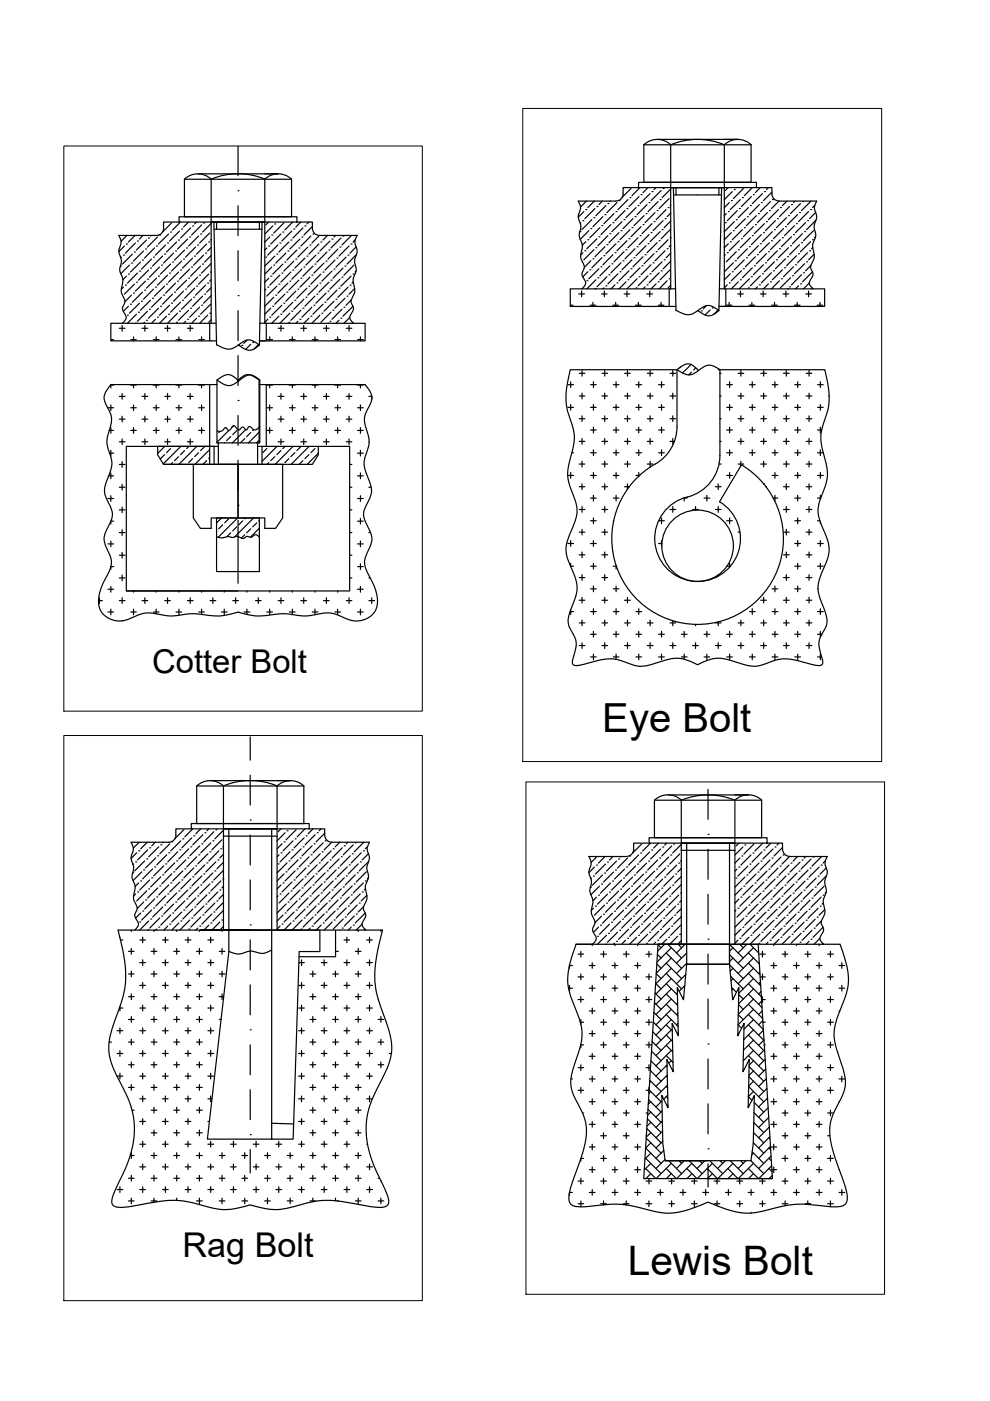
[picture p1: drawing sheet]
<svg xmlns="http://www.w3.org/2000/svg" width="210mm" height="297mm" viewBox="0 0 210 297" stroke-linecap="round" stroke-linejoin="round" font-family="sans-serif">
<defs><g id="words">
<text font-size="8.6" x="133.1" y="270.4">Lewis Bolt</text>
<text font-size="8.5" x="127.7" y="155.1">Eye Bolt</text>
<text font-size="7.2" x="38.7" y="266.6">Rag Bolt</text>
<text font-size="7" x="32.2" y="142.7">Cotter Bolt</text>
</g></defs>
<!-- layer: 0 -->
<g fill="none" stroke="#000" stroke-width=".25">
<path d="M39.1 38v8h22.7v-8M39.1 38h22.7M39.1 38a4.1 4.1 0 0 1 5.7 0v30.5M41.9 36.9h17.1M44.8 38a14.7 14.7 0 0 1 11.4 0M50.5 31v6.3M61.8 38a4.1 4.1 0 0 0-5.7 0v30.5M133.8 40l-1.9 1.9M135.4 38.7h25v1.1h-25zM135.4 39.8h-3.3v1.3M135.7 39.8l-1.7 1.7M136.5 30.7h22.7v8h-22.7z"/>
<path d="M136.5 30.7a4.1 4.1 0 0 1 5.7 0M137.4 39.8l-1.1 1M139.1 39.8l-.4 .4M139.3 29.6h17.1M140.6 40h.1M142.2 30.7a14.8 14.8 0 0 1 11.4 0M142.2 30.7v30.5M142.8 39.8l.5 26.1M143.3 39.8v1.5M153 39.8l-.6 26.1M153.6 39.8h-11.4h10.2v1.5M153.6 30.7v30.5"/>
<path d="M153.6 30.7a4.1 4.1 0 0 1 5.7 0M154.4 39.8l-.6 .6M157.6 40l-2.1 2.1M159.5 39.8l-1.7 1.7M160.4 39.8h3.3v1.3M161.2 39.8l-1 1M162.9 39.8l-.4 .4M25.5 56.4h.1M25.7 54.5l-.1 .1M26.2 54.1h.1M26.4 52.2l-1.2 1.1M26.8 51.7h.1"/>
<path d="M26.8 58.6l-.7 .7M26.9 49.9l-1.2 1.3M27.2 58.1h.1M27.4 56.2l-1.8 1.8M27.9 55.8h.1M28.1 53.9l-2.1 2.1M28.5 53.4h.1M28.6 49.9l-1.4 1.4M28.7 51.5l-2.1 2.2M28.9 59.8h.1M29.1 51.1h.1M29.1 57.9l-2.1 2.1"/>
<path d="M29.6 57.5h.1M29.8 55.6l-2.1 2.1M30.2 55.1h.1M30.3 49.9l-.7 .8M30.4 53.2l-2.1 2.2M30.8 52.8h.1M30.8 59.6l-2.1 2.1M31.1 50.9l-2.2 2.1M31.3 59.2h.1M31.5 50.5h.1M31.5 57.3l-2.1 2.1M31.9 56.8h.1"/>
<path d="M32 49.9l-.1 .1M32.1 54.9l-2.1 2.2M32.5 54.5h.1M32.8 52.6l-2.2 2.1M33.2 52.2h.1M33.2 59l-2.1 2.1M33.4 50.3l-2.1 2.1M33.6 58.6h.1M33.8 49.8h.1M33.8 56.6l-2.1 2.2M34.3 56.2h.1M34.5 54.3l-2.2 2.1"/>
<path d="M34.7 48.4a1.51 1.51 0 0 1-1.5 1.5h-8a2.56 2.56 0 0 1 0 3v.6a3.8 3.8 0 0 1 .2 3.2v.9a3.6 3.6 0 0 1 .3 3.6l.1 .9 .4 .9a1.59 1.59 0 0 1-.1 2l-.1 .4 .1 .4a2.18 2.18 0 0 1 .6 1.7l-.7 1M34.9 53.9h.1M35.1 52l-2.1 2.1M35.5 51.5h.1M35.5 58.3l-2.1 2.2M35.7 49.6l-2.1 2.1M35.9 57.9h.1M36.2 49.2h.1M36.2 56l-2.2 2.1M36.4 47.3l-1.9 1.9M36.6 55.6h.1M36.8 53.7l-2.1 2.1"/>
<path d="M37.2 53.2h.1M37.4 51.3l-2.1 2.1M37.6 59.6h.1M37.9 50.9h.1M37.9 57.7l-2.2 2.1M38 46h25v1.1h-25zM38 47.1h-3.3v1.3M38.1 49l-2.2 2.1M38.3 47.1l-1.7 1.7M38.3 57.3h.1M38.5 48.5h.1M38.5 55.4l-2.1 2.1"/>
<path d="M38.9 54.9h.1M39.1 53l-2.1 2.1M39.6 52.6h.1M39.6 59.4l-2.2 2.1M39.8 50.7l-2.2 2.1M40 47.1l-1.1 1M40 59h.1M40.2 50.3h.1M40.2 57.1l-2.1 2.1M40.4 48.3l-2.1 2.2M40.6 56.6h.1M40.8 47.9h.1"/>
<path d="M40.8 54.7l-2.1 2.1M41.3 54.3h.1M41.5 52.4l-2.1 2.1M41.7 47.1l-.4 .4M41.9 52h.1M41.9 58.8l-2.1 2.1M42.1 50l-2.1 2.2M42.3 58.3h.1M42.5 49.6h.1M42.5 56.4l-2.1 2.2M42.7 47.7l-2.1 2.1M43 56h.1"/>
<path d="M43.2 47.3h.1M43.2 54.1l-2.2 2.1M43.6 53.7h.1M43.8 51.7l-2.1 2.2M44.2 51.3h.1M44.2 58.1l-2.1 2.1M44.5 49.4l-2.2 2.1M44.7 57.7h.1M44.8 47.4l-1.8 1.8M44.8 50.8l-.1 .1M44.8 52.5l-.8 .7M44.8 54.2l-1.4 1.4"/>
<path d="M44.8 55.9l-2.1 2M44.8 59.3l-.3 .3M45.3 47.1l.6 26.1M45.4 48.6h10.1M45.9 47.1v1.5M50.5 40.4h.1M50.5 43.6v6.4M50.5 53.2v6.3M55.6 47.1l-.6 26.1M56.1 47.1h-11.3h10.2v1.5M56.4 54.5h.1M56.6 52.6l-.5 .4"/>
<path d="M57 47.1l-.6 .6M57 52.2h.1M57 59l-.9 .8M57.2 50.3l-1.1 1M57.4 58.6h.1M57.6 49.8h.1M57.6 56.6l-1.5 1.5M57.8 47.9l-1.7 1.7M58 56.2h.1M58.3 47.5h.1M58.3 54.3l-2.2 2.1M58.7 53.9h.1"/>
<path d="M58.9 52l-2.1 2.1M59.3 51.5h.1M59.3 58.3l-2.1 2.2M59.5 49.6l-2.1 2.1M59.8 57.9h.1M60 49.2h.1M60 56l-2.2 2.1M60.2 47.3l-2.2 2.1M60.4 55.6h.1M60.6 53.7l-2.1 2.1M61 53.2h.1M61.2 51.3l-2.1 2.1"/>
<path d="M61.5 59.6h.1M61.7 50.9h.1M61.7 57.7l-2.2 2.1M61.9 49l-2.1 2.1M62.1 47.1l-1.7 1.7M62.1 57.3h.1M62.3 48.5h.1M62.3 55.4l-2.1 2.1M62.7 54.9h.1M62.9 53l-2.1 2.1M63 47.1h3.2a2.36 2.36 0 0 0 .7 2.5l.9 .3M63.4 52.6h.1"/>
<path d="M63.4 59.4l-2.2 2.1M63.6 50.7l-2.1 2.1M63.8 47.1l-1.1 1M63.8 59h.1M64 50.3h.1M64 57.1l-2.1 2.1M64.2 48.3l-2.1 2.2M64.4 56.6h.1M64.7 47.9h.1M64.7 54.7l-2.2 2.1M65.1 54.3h.1M65.3 52.4l-2.2 2.1"/>
<path d="M65.5 47.1l-.4 .4M65.7 52h.1M65.7 58.8l-2.1 2.1M65.9 50l-2.1 2.2M66.1 58.3h.1M66.2 48l-1.8 1.8M66.3 49.6h.1M66.3 56.4l-2.1 2.2M66.8 56h.1M67 54.1l-2.1 2.1M67.4 53.7h.1M67.6 51.7l-2.1 2.2"/>
<path d="M67.7 49.9h8a2.56 2.56 0 0 0 0 3v.6a3.7 3.7 0 0 0-.2 3.2v.9a3.6 3.6 0 0 0-.3 3.6v.9l-.5 .9a1.55 1.55 0 0 0 .2 2 2.15 2.15 0 0 1-.7 2 1.39 1.39 0 0 0 .8 1.5M67.7 49.9l-1.6 1.6M68 51.3h.1M68 58.1l-2.1 2.1M68.5 57.7h.1M68.7 55.8l-2.1 2.1M69.1 55.4h.1M69.3 53.4l-2.1 2.2M69.4 49.9l-.9 1M69.8 53h.1M69.8 59.8l-2.2 2.1M70 51.1l-2.2 2.1"/>
<path d="M70.2 59.4h.1M70.4 50.7h.1M70.4 57.5l-2.2 2.1M70.8 57.1h.1M71 55.1l-2.1 2.2M71.1 49.9l-.3 .4M71.4 54.7h.1M71.7 52.8l-2.2 2.1M72.1 52.4h.1M72.1 59.2l-2.1 2.1M72.3 50.5l-2.1 2.1M72.5 58.8h.1"/>
<path d="M72.7 50h.1M72.7 56.8l-2.1 2.2M73.1 56.4h.1M73.4 54.5l-2.2 2.1M73.8 54.1h.1M74 52.2l-2.1 2.1M74.4 51.7h.1M74.4 58.6l-2.1 2.1M74.5 49.9l-2 2.1M74.9 58.1h.1M74.9 59.8l-.3 .2M75.1 56.2l-2.2 2.1"/>
<path d="M75.3 50.8l-.4 .5M75.5 52.4l-1.3 1.3M75.5 57.5l-.2 .2M75.6 54l-2 2M122.9 49.1h.1M123.2 47.2l-.2 .1M123.6 46.8h.1M123.6 53.6l-.5 .4M123.8 44.9l-1.2 1.1M124 53.2h.1M124.2 44.4h.1M124.2 51.3l-.7 .7"/>
<path d="M124.3 42.6l-1.2 1.3M124.4 59.5h.1M124.6 50.8h.1M124.6 57.6l-1 1.1M124.8 48.9l-1.8 1.8M125.1 57.2h.1M125.3 48.5h.1M125.3 55.3l-1.4 1.4M125.5 46.6l-2.1 2.1M125.7 54.9h.1M125.9 46.2h.1M125.9 52.9l-2.1 2.2"/>
<path d="M126 42.6l-1.4 1.4M126.1 44.2l-2.1 2.2M126.4 52.5h.1M126.4 59.3l-2 1.9M126.6 43.8h.1M126.6 50.6l-2.2 2.1M126.8 58.9h.1M127 50.2h.1M127 57l-2.2 2.1M127.2 48.3l-2.1 2.1M127.4 56.6h.1M127.6 47.8h.1"/>
<path d="M127.6 54.6l-2.1 2.2M127.7 42.6l-.7 .8M127.8 45.9l-2.1 2.2M128 54.2h.1M128.3 45.5h.1M128.3 52.3l-2.2 2.1M128.5 43.6l-2.1 2.1M128.7 51.9h.1M128.7 58.7l-2.1 2.1M128.9 43.2h.1M128.9 50l-2.1 2.1M129.1 58.3h.1"/>
<path d="M129.3 49.5h.1M129.3 56.4l-2.1 2.1M129.4 42.6l-.1 .1M129.5 47.6l-2.1 2.1M129.7 55.9h.1M129.9 47.2h.1M129.9 54l-2.1 2.1M130.2 45.3l-2.2 2.1M130.4 53.6h.1M130.6 44.9h.1M130.6 51.7l-2.1 2.1M130.8 60h.1"/>
<path d="M130.8 43l-2.1 2.1M131 51.3h.1M131 58l-2.1 2.2M131.2 42.5h.1M131.2 49.3l-2.1 2.2M131.5 57.6h.1M131.7 48.9h.1M131.7 55.7l-2.2 2.1M131.9 47l-2.2 2.1M132.1 55.3h.1M132.1 41.1a1.51 1.51 0 0 1-1.5 1.5h-8a2.52 2.52 0 0 1 0 3l.1 .8a3.4 3.4 0 0 1 .1 3.3l.1 .6a3.8 3.8 0 0 1 .3 3.6v.9l.4 .9a1.56 1.56 0 0 1-.1 2v.8a2.18 2.18 0 0 1 .6 1.7l-.7 1M132.3 46.6h.1"/>
<path d="M132.3 53.4l-2.1 2.1M132.5 44.6l-2.1 2.2M132.7 52.9h.1M132.7 59.8l-1.5 1.4M132.9 44.2h.1M132.9 51l-2.1 2.2M133.1 59.3h.1M133.1 42.3l-2.1 2.1M133.4 50.6h.1M133.4 57.4l-2.2 2.1M133.6 41.9h.1M133.6 48.7l-2.1 2.1"/>
<path d="M133.8 57h.1M134 48.3h.1M134 55.1l-2.1 2.1M134.2 46.4l-2.1 2.1M134.4 54.6h.1M134.6 45.9h.1M134.6 52.7l-2.1 2.2M134.9 44l-2.2 2.2M135.1 52.3h.1M135.1 59.1l-2.2 2.1M135.3 43.6h.1M135.3 50.4l-2.2 2.1"/>
<path d="M135.5 58.7h.1M135.5 41.7l-2.1 2.1M135.7 50h.1M135.7 56.8l-2.1 2.1M135.9 41.3h.1M135.9 48.1l-2.1 2.1M136.1 56.4h.1M136.3 47.6h.1M136.3 54.4l-2.1 2.2M136.6 45.7l-2.2 2.1M136.8 54h.1M137 45.3h.1"/>
<path d="M137 52.1l-2.1 2.1M137.2 43.4l-2.1 2.1M137.4 51.7h.1M137.4 58.5l-2.1 2.1M137.6 43h.1M137.6 49.7l-2.1 2.2M137.8 58h.1M137.8 41l-2.1 2.2M138 49.3h.1M138 56.1l-2.1 2.2M138.2 40.6h.1M138.2 47.4l-2.1 2.1"/>
<path d="M138.5 55.7h.1M138.7 47h.1M138.7 53.8l-2.1 2.1M138.9 45.1l-2.1 2.1M139.1 53.4h.1M139.3 44.6h.1M139.3 51.5l-2.1 2.1M139.5 59.8h.1M139.5 42.7l-2.1 2.2M139.7 51h.1M139.7 57.8l-2.1 2.2M140 42.3h.1"/>
<path d="M140 49.1l-2.2 2.2M140.2 57.4h.1M140.2 40.4l-2.2 2.1M140.4 48.7h.1M140.4 55.5l-2.2 2.1M140.6 46.8l-2.1 2.1M140.8 55.1h.1M141 46.4h.1M141 53.2l-2.1 2.1M141.2 44.4l-2.1 2.2M141.4 52.7h.1M141.4 59.5l-1.7 1.7"/>
<path d="M141.7 44h.1M141.7 50.8l-2.2 2.1M141.9 59.1h.1M141.9 42.1l-2.2 2.1M142.1 50.4h.1M142.1 57.2l-2.1 2.1M142.2 40.1l-1.8 1.8M142.2 43.5l-.1 .1M142.2 45.2l-.8 .7M142.2 46.9l-1.4 1.4M142.2 48.6l-2 2M142.2 52l-.3 .3"/>
<path d="M142.2 53.7l-1 .9M142.2 55.4l-1.6 1.6M142.8 41.3h10.2M153.8 47.2h.1M153.8 54l-.2 .2M154 45.3l-.4 .4M154.2 53.6h.1M154.4 44.9h.1M154.4 51.7l-.8 .8M154.6 60h.1M154.6 43l-1 1M154.8 51.3h.1"/>
<path d="M154.8 58l-1.2 1.3M155.1 42.5h.1M155.1 49.3l-1.5 1.5M155.3 57.6h.1M155.3 40.6l-1.7 1.7M155.5 48.9h.1M155.5 55.7l-1.9 1.9M155.7 40.2h.1M155.7 47l-2.1 2.1M155.9 55.3h.1M156.1 46.6h.1M156.1 53.4l-2.1 2.1"/>
<path d="M156.3 44.6l-2.1 2.2M156.5 52.9h.1M156.5 59.8l-1.4 1.4M156.7 44.2h.1M156.7 51l-2.1 2.2M157 59.3h.1M157 42.3l-2.2 2.1M157.2 50.6h.1M157.2 57.4l-2.1 2.1M157.4 41.9h.1M157.4 48.7l-2.1 2.1M157.6 57h.1"/>
<path d="M157.8 48.3h.1M157.8 55.1l-2.1 2.1M158 46.4l-2.1 2.1M158.2 54.6h.1M158.5 45.9h.1M158.5 52.7l-2.2 2.2M158.7 44l-2.2 2.2M158.9 52.3h.1M158.9 59.1l-2.2 2.1M159.1 43.6h.1M159.1 50.4l-2.1 2.1M159.3 58.7h.1"/>
<path d="M159.3 41.7l-2.1 2.1M159.5 50h.1M159.5 56.8l-2.1 2.1M159.7 41.3h.1M159.7 48.1l-2.1 2.1M159.9 56.4h.1M160.2 47.6h.1M160.2 54.4l-2.2 2.2M160.4 45.7l-2.2 2.1M160.6 54h.1M160.8 45.3h.1M160.8 52.1l-2.1 2.1"/>
<path d="M161 43.4l-2.1 2.1M161.2 51.7h.1M161.2 58.5l-2.1 2.1M161.4 43h.1M161.4 49.7l-2.1 2.2M161.7 58h.1M161.7 41l-2.2 2.2M161.9 49.3h.1M161.9 56.1l-2.2 2.2M162.1 40.6h.1M162.1 47.4l-2.2 2.1M162.3 55.7h.1"/>
<path d="M162.5 47h.1M162.5 53.8l-2.1 2.1M162.7 45.1l-2.1 2.1M162.9 53.4h.1M163.1 44.6h.1M163.1 51.5l-2.1 2.1M163.4 59.8h.1M163.4 42.7l-2.2 2.2M163.6 51h.1M163.6 57.8l-2.2 2.2M163.7 41.1a1.51 1.51 0 0 0 1.5 1.5M163.7 40.7l-1.8 1.8"/>
<path d="M163.8 42.3h.1M163.8 49.1l-2.1 2.2M164 57.4h.1M164.2 48.7h.1M164.2 55.5l-2.1 2.1M164.4 46.8l-2.1 2.1M164.6 55.1h.1M164.8 46.4h.1M164.8 53.2l-2.1 2.1M165 44.4l-2.1 2.2M165.2 42.6h8a2.52 2.52 0 0 0-.1 3l.1 .6a3.9 3.9 0 0 0-.2 3.5l-.1 .6a3.6 3.6 0 0 0-.3 3.6v.9l-.4 .9a1.49 1.49 0 0 0 .1 2v.8a2.24 2.24 0 0 0-.7 1.7l.8 1M165.2 42.6l-1.6 1.6"/>
<path d="M165.3 52.7h.1M165.3 59.5l-1.7 1.7M165.5 44h.1M165.5 50.8l-2.1 2.1M165.7 59.1h.1M165.9 50.4h.1M165.9 57.2l-2.1 2.1M166.1 48.5l-2.1 2.1M166.3 56.8h.1M166.5 48.1h.1M166.5 54.9l-2.1 2.1M166.8 46.2l-2.2 2.1"/>
<path d="M166.9 42.6l-1 1M167 54.4h.1M167.2 45.7h.1M167.2 52.5l-2.2 2.1M167.4 43.8l-2.1 2.1M167.6 52.1h.1M167.6 58.9l-2.1 2.1M167.8 43.4h.1M167.8 50.2l-2.1 2.1M168 58.5h.1M168.2 49.7h.1M168.2 56.6l-2.1 2.1"/>
<path d="M168.5 47.8l-2.2 2.2M168.6 42.6l-.4 .4M168.7 56.1h.1M168.9 47.4h.1M168.9 54.2l-2.1 2.2M169.1 45.5l-2.1 2.1M169.3 53.8h.1M169.5 45.1h.1M169.5 51.9l-2.1 2.1M169.7 43.2l-2.1 2.1M169.9 51.5h.1M169.9 58.3l-2.1 2.1"/>
<path d="M170.1 42.7h.1M170.1 49.5l-2.1 2.2M170.4 57.8h.1M170.6 49.1h.1M170.6 55.9l-2.1 2.1M170.8 47.2l-2.1 2.1M171 55.5h.1M171.2 46.8h.1M171.2 53.6l-2.1 2.1M171.4 44.9l-2.1 2.1M171.6 53.2h.1M171.9 44.4h.1"/>
<path d="M171.9 51.3l-2.2 2.1M171.9 56.3l-1.1 1.1M172 42.6l-2.1 2M172.3 57.6l-2.2 2.2M172.3 50.8h.1M172.3 52.5l-.2 .2M172.5 48.9l-2.1 2.1M172.6 53.9l-1.2 1.2M172.7 43.5l-.4 .5M172.9 45l-1.3 1.4M172.9 50.2l-.2 .2M173 46.7l-2 2"/>
<path d="M23.5 72h.6M25.3 69.6h1.2M25.9 69v1.2M26.2 60.9l-.5 .4M26.6 60.5h.1M27 66.8h.1M27.2 64.9l-1.1 1.1M27.7 64.5h.1M27.7 72h1.2M27.9 62.6l-1.4 1.4M28.3 62.2h.1M28.3 71.4v.9"/>
<path d="M28.5 60.2l-2.1 2.2M28.7 68.5h.1M28.9 66.6l-1.9 1.9M29.4 66.2h.1M29.6 64.3l-2.2 2.1M30 63.9h.1M30.1 69.6h1.2M30.2 61.9l-2.1 2.2M30.6 61.5h.1M30.6 68.3l-.2 .2M30.7 69v1.2M31.1 67.9h.1"/>
<path d="M31.3 66l-2.2 2.1M31.7 65.6h.1M31.9 63.7l-2.1 2.1M32.3 63.2h.1M32.5 72h1.2M32.5 61.3l-2.1 2.1M33 60.9h.1M33 67.7l-.9 .8M33.1 71.4v.9M33.4 67.3h.1M33.6 65.3l-2.1 2.2M34 64.9h.1"/>
<path d="M34.3 63l-2.2 2.1M34.7 62.6h.1M34.9 60.7l-2.1 2.1M34.9 69.6h1.2M35.3 60.2h.1M35.3 67l-1.5 1.5M35.5 69v1.2M35.7 66.6h.1M35.9 64.7l-2.1 2.1M36.4 64.3h.1M36.6 62.4l-2.1 2.1M37 61.9h.1"/>
<path d="M37.2 60l-2.1 2.2M37.3 72h1.2M37.4 68.3h.1M37.6 66.4l-2.1 2.1M37.9 71.4v.9M38.1 66h.1M38.3 64.1l-2.1 2.1M38.7 63.7h.1M38.9 61.7l-2.1 2.2M39.4 61.3h.1M39.4 68.1l-.5 .4M39.7 69.6h1.2"/>
<path d="M39.8 67.7h.1M40 65.8l-2.1 2.1M40.3 69v1.2M40.4 65.3h.1M40.6 63.4l-2.1 2.2M41 63h.1M41.3 61.1l-2.2 2.1M41.7 60.7h.1M41.7 67.5l-1.1 1M42.1 67h.1M42.1 72h1.2M42.3 65.1l-2.1 2.2"/>
<path d="M42.7 64.7h.1M42.7 71.4v.9M43 62.8l-2.2 2.1M43.4 62.4h.1M43.6 60.5l-2.1 2.1M44 60h.1M44 66.8l-1.7 1.7M44.5 66.4h.1M44.5 68.5v3.8M44.7 64.5l-2.2 2.1M44.8 68.5h-21.3v3.8h22.4M44.8 61l-1 .9"/>
<path d="M44.8 62.7l-1.6 1.6M44.8 67.8l-.6 .5M45.8 68.5h-1M45.9 73.1a3.5 3.5 0 0 0 3.8 .6l1.4-1a2.35 2.35 0 0 1 3.3 .1l.6 .4a2.72 2.72 0 0 1-2.7 1l-1.7-1.1M50.5 62.7h.1M50.5 65.9v6.3M50.5 75.4v6.3M51.3 73.2h.1M52.4 72.1l-.7 .7M53.2 73l-1.1 1.1M53.6 72.6h.1M54.8 73l-.9 1"/>
<path d="M55.1 68.5h1M56.1 68.5h21.3v3.8h-22.4M56.4 61.3l-.3 .2M56.5 68.5v3.8M56.6 72h1.2M56.8 60.9h.1M56.8 67.7l-.7 .6M57.2 71.4v.9M57.2 67.3h.1M57.4 65.3l-1.3 1.3M57.8 64.9h.1M58 63l-1.9 1.9"/>
<path d="M58.5 62.6h.1M58.7 60.7l-2.1 2.1M59 69.6h1.2M59.1 60.2h.1M59.1 67l-1.5 1.5M59.5 66.6h.1M59.6 69v1.2M59.8 64.7l-2.2 2.1M60.2 64.3h.1M60.4 62.4l-2.1 2.1M60.8 61.9h.1M61 60l-2.1 2.2"/>
<path d="M61.2 68.3h.1M61.4 72h1.2M61.5 66.4l-2.2 2.1M61.9 66h.1M62 71.4v.9M62.1 64.1l-2.1 2.1M62.5 63.7h.1M62.7 61.7l-2.1 2.2M63.1 61.3h.1M63.1 68.1l-.4 .4M63.6 67.7h.1M63.8 69.6h1.2"/>
<path d="M63.8 65.8l-2.1 2.1M64.2 65.3h.1M64.4 69v1.2M64.4 63.4l-2.1 2.2M64.9 63h.1M65.1 61.1l-2.2 2.1M65.5 60.7h.1M65.5 67.5l-1.1 1M65.9 67h.1M66.1 65.1l-2.1 2.2M66.2 72h1.2M66.6 64.7h.1"/>
<path d="M66.8 62.8l-2.1 2.1M66.8 71.4v.9M67.2 62.4h.1M67.4 60.5l-2.1 2.1M67.8 60h.1M67.8 66.8l-1.7 1.7M68.2 66.4h.1M68.5 64.5l-2.2 2.1M68.6 69.6h1.2M68.9 64.1h.1M69.1 62.2l-2.1 2.1M69.2 69v1.2"/>
<path d="M69.5 61.7h.1M69.5 68.5h.1M70 68.1h.1M70.2 66.2l-2.2 2.1M70.6 65.8h.1M70.8 63.9l-2.1 2.1M71 72h1.2M71.2 63.4h.1M71.4 61.5l-2.1 2.2M71.6 71.4v.9M71.9 61.1h.1M71.9 67.9l-.7 .6"/>
<path d="M72.3 67.5h.1M72.5 65.6l-2.1 2.1M72.9 65.1h.1M73.1 63.2l-2.1 2.1M73.4 69.6h1.2M73.6 62.8h.1M73.8 60.9l-2.1 2.1M74 69v1.2M74.2 67.3l-1.3 1.2M74.2 60.5h.1M74.5 63.6l-1.1 1.1M74.8 68.4l-.2 .1"/>
<path d="M74.8 64.9l-2.1 2.1M75.2 61.2l-1.2 1.2M75.8 72h1.2M76.4 71.4v.9M120.9 64.7h.6M122.7 62.3h1.2M122.8 79.1h1.2M123.3 61.7v1.2M123.4 78.6v1.1M125.1 64.7h1.2M125.7 64.1v.9M126.1 61.2h.1"/>
<path d="M127.5 62.3h1.2M127.6 79.1h1.2M128 61l-.2 .2M128.1 61.7v1.2M128.2 78.6v1.1M128.5 60.6h.1M129.9 64.7h1.2M130.4 60.4l-.9 .8M130.5 64.1v.9M132.3 62.3h1.2M132.4 79.1h1.2M132.9 61.7v1.2"/>
<path d="M133 78.6v1.1M134.8 64.7h1.1M134.9 61h.1M135.3 64.1v.9M136.8 60.8l-.5 .4M137.1 62.3h1.3M137.2 60.4h.1M137.3 79.1h1.2M137.8 61.7v1.2M137.8 78.6v1.1M139.1 60.2l-1.1 1M139.6 64.7h1.2"/>
<path d="M140.2 64.1v.9M141.9 61.2v3.8M142.1 79.1h1.2M142.2 61.2h-21.3v3.8h22.4M142.2 60.5l-.5 .5M142.6 78.6v1.1M143.2 61.2h-1M143.3 65.8a3.6 3.6 0 0 0 3.6 .7l1.1-.7a2.66 2.66 0 0 1 3-.8l1.4 .9a2.75 2.75 0 0 1-2.7 1l-1.7-1M144.3 77.8l-.2 .2M146.5 77.3l-1.8 1.8M146.6 78.9l-.6 .6M147.5 78l-.4 .5"/>
<path d="M148.7 65.9h.1M149.8 64.8l-.7 .7M150.6 65.7l-1.1 1.1M151 65.3h.1M152.3 78.4h22.6a16.6 16.6 0 0 1 .4 9.2 12.2 12.2 0 0 0-1.1 6.9l.9 3.6a8 8 0 0 1-.3 5.6l-.6 1.3a7.2 7.2 0 0 0 .2 6.9 9.2 9.2 0 0 1 1.4 5.1l-.4 1.7a16.2 16.2 0 0 0-2 6.2l.3 1.5a17.7 17.7 0 0 1 1.7 5.2l-.1 .7-.3 .9a5.3 5.3 0 0 0-1.3 4.1l.4 1.6a1.94 1.94 0 0 1 .1 2.1 3.5 3.5 0 0 1-2.3-.2 17.2 17.2 0 0 0-6.1-1.1l-1.5 .3a10.3 10.3 0 0 1-5.3 1.2l-2.8-.8a8.5 8.5 0 0 0-4.9-.8l-2.1 .7-1.3 .6a7.7 7.7 0 0 0-6.9-.9l-2.8 .9a6.4 6.4 0 0 1-5.3-.4 9.1 9.1 0 0 0-7.3-.1l-.9 .2a5.1 5.1 0 0 1-3.1 .4 1.94 1.94 0 0 1 .1-2.1 4.8 4.8 0 0 0-.5-5.1 4.3 4.3 0 0 1-.2-4.6 9.6 9.6 0 0 0 1.4-5 31.8 31.8 0 0 0-2.2-6.2 6.5 6.5 0 0 1 .6-4.8 10.4 10.4 0 0 0 1.5-5.4l-.5-2.1a10.9 10.9 0 0 1-1.2-6.9l.8-3.6a8.4 8.4 0 0 0-.2-5.5 14.2 14.2 0 0 1-.6-9.9l.3-1.4h22.6v12.1a9 9 0 0 1-4.6 7.9 18.2 18.2 0 0 0-5 27.4 18.2 18.2 0 0 0 27.8 .2 18.2 18.2 0 0 0-4.5-27.4M152.3 65.7l-1 1M152.5 61.2h1.1M152.6 78.3a3.2 3.2 0 0 0-2.9-.8l-.5 .3a6.4 6.4 0 0 1-3 1.7l-.9-.2-1.8-.9a3.1 3.1 0 0 1 3-1.2l1.6 1.4M152.6 78.4v18.2a9.3 9.3 0 0 1-7.9 9.1 9.1 9.1 0 0 0-4.4 13.5 9.1 9.1 0 0 0 14.2 1.3 9.1 9.1 0 0 0-1.9-14.1l4.6-7.8M152.6 79.1h.3M153.6 61.2h21.2v3.8h-22.4M153.9 61.2v3.8"/>
<path d="M154 64.7h1.2M154.2 60.4l-.6 .6M154.6 64.1v.9M156.4 62.3h1.2M156.5 79.1h1.2M157 61.7v1.2M157.1 78.6v1.1M158.7 61h.1M158.8 64.7h1.2M159.4 64.1v.9M160.6 60.8l-.4 .4M161 60.4h.1"/>
<path d="M161.2 62.3h1.2M161.3 79.1h1.2M161.8 61.7v1.2M161.9 78.6v1.1M162.9 60.2l-1 1M163.6 64.7h1.2M164.2 64.1v.9M166 62.3h1.2M166.1 79.1h1.2M166.6 61.7v1.2M166.7 78.6v1.1M167 61.2h.1"/>
<path d="M167.4 60.8h.1M168.4 64.7h1.2M169 64.1v.9M169.3 60.6l-.6 .6M169.7 60.2h.1M170.8 62.3h1.2M170.9 79.1h1.2M171.4 61.7v1.2M171.5 78.6v1.1M171.6 60l-1.2 1.2M172.2 61.1l-.1 .1M173.2 64.7h1.2"/>
<path d="M173.8 64.1v.9M22.9 86.5h1.2M23.2 91.3h.9M23.2 96.1h.9M23.4 81.6h.7M23.5 81.5a3.6 3.6 0 0 0-1.3 3.7l1 2a4.3 4.3 0 0 1 .1 3.7 6.1 6.1 0 0 0 .1 5.5 4.9 4.9 0 0 1-.3 4.3l-.5 1.2a4.6 4.6 0 0 0 .5 4.8 4 4 0 0 1 0 4.7l-.6 1.2a3.6 3.6 0 0 0 .1 3.6l.5 1.2a4.3 4.3 0 0 1-.4 4.6 8.8 8.8 0 0 0-1.6 7 4.7 4.7 0 0 0 6.6 2.1 7.6 7.6 0 0 1 6.6-.7 12.5 12.5 0 0 0 5.6-.2l1.3-.1a21.6 21.6 0 0 0 6.8 .3l2.5-.6a13 13 0 0 0 7.4 .5 17.2 17.2 0 0 1 6.2 .3l2.5-.2a7.7 7.7 0 0 1 6.7 .7 4.5 4.5 0 0 0 6.7-3.3 10.7 10.7 0 0 0-1.8-5.8 4.4 4.4 0 0 1-.4-4.6l.5-1.2a3.6 3.6 0 0 0 .1-3.6l-.5-1.2a3.9 3.9 0 0 1 0-4.7 4.5 4.5 0 0 0 .4-4.8l-.5-1.2a5.9 5.9 0 0 1 .2-5.5l.3-1.8-.7-2.5a4.3 4.3 0 0 1 .1-3.7l.6-1.2a3 3 0 0 0-.5-3.9l-.4-.6h-22.5M23.5 81.5v.7M23.5 85.9v1.1M23.5 90.7v1.2M23.5 95.5v1.2M23.5 81.5h22.5M25.3 84h1.2"/>
<path d="M25.3 88.9h1.2M25.3 93.7h1.2M25.3 98.5h1.2M25.9 83.4v1.3M25.9 88.3v1.2M25.9 93.1v1.2M25.9 97.9v1.2M27.7 81.6h1.2M27.7 86.5h1.2M27.7 91.3h1.2M28.3 81.5v.7M28.3 85.9v1.1"/>
<path d="M28.3 90.7v1.2M30.1 84h1.2M30.1 88.9h1.2M30.1 93.7h1.2M30.7 83.4v1.3M30.7 88.3v1.2M30.7 93.1v1.2M32.5 81.6h1.2M32.5 86.5h1.2M32.5 91.3h1.2M33.1 81.5v.7M33.1 85.9v1.1"/>
<path d="M33.1 90.7v1.2M34.7 98.5h15.8v11.3h-5.7v2.2h-2.3l-1.5-2.2v-11.3M34.9 96.4l-.9 .8M34.9 94.6l-1.5 1.5M34.9 84h1.2M34.9 88.9h1.2M34.9 93.7h1.2M35.5 83.4v1.3M35.5 88.3v1.2M35.5 93.1v1.2M36.2 95.1l-.9 .9M36.6 98.1l-.4 .4"/>
<path d="M36.6 94.6v.1M37.3 81.6h1.2M37.3 86.5h1.2M37.3 91.3h1.2M37.9 96.8l-.9 .9M37.9 81.5v.7M37.9 85.9v1.1M37.9 90.7v1.2M38.3 94.6l-3.7 3.7M39.1 95.5l-.8 .9M39.7 84h1.2M39.7 88.9h1.2"/>
<path d="M39.7 93.7h1.2M40 94.6l-.4 .5M40.3 83.4v1.3M40.3 88.3v1.2M40.3 93.1v1.2M40.8 97.2l-.8 .9M41.7 94.6l-3.8 3.9M42.1 96l-.8 .8M42.1 81.6h1.2M42.1 86.5h1.2M42.1 91.3h1.2M42.7 81.5v.7"/>
<path d="M42.7 85.9v1.1M42.7 90.7v1.2M43.4 94.7l-.9 .8M43.8 97.7l-.8 .8M44.5 95.3l-3.2 3.2M44.5 81.5v17M44.5 97l-.3 .2M45.4 98.5v-3.9h-12v1.8l1.3 2.1h25.2v11.3l-1.5 2.2h-2.3v-2.2h-5.6v-11.3M46 80.6v13.3h9.1v-13.3a2.65 2.65 0 0 0-2.8-1l-.6 .3a6.4 6.4 0 0 1-3.1 1.9l-1.1-.3-1.5-.9 .6-.5a2.29 2.29 0 0 1 3.5 .2l.5 .5M46.3 93.9v4.6h4.2M46.3 94.6h-19.5v30.7h23.7M46.6 91.5l-.2 .2"/>
<path d="M47.6 93.8v.1M48.5 91.3l-2.5 2.5M48.9 92.6l-.8 .8M49.5 90.3l-.4 .3M50.2 91.3l-.9 .8M50.3 80.8a2.9 2.9 0 0 1 2.8-1.3l1.8 1.1v13.3M50.5 84.9h.1M50.5 88.1v6.3M50.5 97.6v6.4M51.9 93l-.9 .8M52.1 91.1l-2.8 2.8M53.2 91.7l-.9 .9"/>
<path d="M53.8 91.1l-.2 .2M54.6 93.9v4.6h-4.1M54.6 94.6h12.9v1.8l-1.3 2.1h-11.6M54.9 93.4l-.5 .5M54.9 91.7l-2.2 2.2M55.1 90.4l-.3 .3a.88 .88 0 0 1-.9 .4 .88 .88 0 0 1-.7-.6h-.4l-.6 .7-.8-.7-.7 .7-.3-.1-.4-.5a.41 .41 0 0 0-.4-.4 .41 .41 0 0 0-.4 .4l-.6 .7-.3-.2a.44 .44 0 0 0-.4-.5 .44 .44 0 0 0-.5 .4l-.7 .5-.7-.2M55.5 94.6v3.9M56.5 81.5v13.1M56.6 95.1l-.9 .9M56.6 81.6h1.2M56.6 86.5h1.2M56.6 91.3h1.2"/>
<path d="M57 98.1l-.4 .4M57 94.6v.1M57.2 81.5v.7M57.2 85.9v1.1M57.2 90.7v1.2M58.3 96.8l-.9 .9M58.7 94.6l-3.2 3.2M59 84h1.2M59 88.9h1.2M59 93.7h1.2M59.5 95.5l-.8 .9M59.6 83.4v1.3"/>
<path d="M59.6 88.3v1.2M59.6 93.1v1.2M60.4 94.6l-.4 .5M61.2 97.2l-.8 .9M61.4 81.6h1.2M61.4 86.5h1.2M61.4 91.3h1.2M62 81.5v.7M62 85.9v1.1M62 90.7v1.2M62.1 94.6l-3.8 3.9M62.5 96l-.8 .8"/>
<path d="M63.8 84h1.2M63.8 88.9h1.2M63.8 93.7h1.2M63.8 94.7l-.9 .8M64.2 97.7l-.8 .8M64.4 83.4v1.3M64.4 88.3v1.2M64.4 93.1v1.2M65.5 96.4l-.8 .8M65.5 94.6l-3.8 3.9M66.2 81.6h1.2M66.2 86.5h1.2"/>
<path d="M66.2 91.3h1.2M66.8 95.1l-.9 .9M66.8 81.5v.7M66.8 85.9v1.1M66.8 90.7v1.2M67.2 94.6v.1M67.5 94.6h6.6v30.7h-47.3M67.5 96.1l-2.4 2.4M68.6 84h1.2M68.6 88.9h1.2M68.6 93.7h1.2M69.2 83.4v1.3"/>
<path d="M69.2 88.3v1.2M69.2 93.1v1.2M71 81.6h1.2M71 86.5h1.2M71 91.3h1.2M71.6 81.5v.7M71.6 85.9v1.1M71.6 90.7v1.2M73.4 84h1.2M73.4 88.9h1.2M73.4 93.7h1.2M74 83.4v1.3"/>
<path d="M74 88.3v1.2M74 93.1v1.2M74.1 98.5h.5M75.8 81.6h1.2M75.8 86.5h1.2M75.8 91.3h1.2M75.8 96.1h1.2M76.4 81.5v.7M76.4 85.9v1.1M76.4 90.7v1.2M76.4 95.5v1.2M78.2 84h.6"/>
<path d="M78.2 93.7h.1M78.8 83.9v.8M120.4 81.6h1.2M120.4 86.4h1.2M121 80.9v1.3M121 85.8v1.2M121.2 96h.4M121.6 91.2h.1M122.8 84h1.2M122.8 88.8h1.2M122.8 93.6h1.2M122.8 98.4h1.2"/>
<path d="M123.4 83.4v1.2M123.4 88.2v1.2M123.4 93v1.2M123.4 97.8v1.2M125.2 81.6h1.2M125.2 86.4h1.2M125.2 91.2h1.2M125.2 96h1.2M125.8 80.9v1.3M125.8 85.8v1.2M125.8 90.6v1.2M125.8 95.4v1.2"/>
<path d="M127.6 84h1.2M127.6 88.8h1.2M127.6 93.6h1.2M127.6 98.4h1.2M128.2 83.4v1.2M128.2 88.2v1.2M128.2 93v1.2M128.2 97.8v1.2M130 81.6h1.2M130 86.4h1.2M130 91.2h1.2M130 96h1.2"/>
<path d="M130.6 80.9v1.3M130.6 85.8v1.2M130.6 90.6v1.2M130.6 95.4v1.2M132.4 84h1.2M132.4 88.8h1.2M132.4 93.6h1.2M132.4 98.4h1.2M133 83.4v1.2M133 88.2v1.2M133 93v1.2M133 97.8v1.2"/>
<path d="M134.8 81.6h1.2M134.8 86.4h1.2M134.8 91.2h1.2M134.8 96h1.2M135.4 80.9v1.3M135.4 85.8v1.2M135.4 90.6v1.2M135.4 95.4v1.2M137.3 84h1.2M137.3 88.8h1.2M137.3 93.6h1.2M137.3 98.4h1.2"/>
<path d="M137.8 83.4v1.2M137.8 88.2v1.2M137.8 93v1.2M137.8 97.8v1.2M139.6 81.6h1.3M139.6 86.4h1.3M139.6 91.2h1.3M139.6 96h1.3M140.3 80.9v1.3M140.3 85.8v1.2M140.3 90.6v1.2M140.3 95.4v1.2"/>
<path d="M142.1 84h1.2M142.1 88.8h1.2M142.1 93.6h.9M142.6 83.4v1.2M142.6 88.2v1.2M142.6 93v1.2M152.4 98.4h.5M152.6 84h.3M152.6 88.8h.3M152.6 93.6h.3M154.1 81.6h1.2M154.1 86.4h1.2"/>
<path d="M154.1 91.2h1.2M154.1 96h1.2M154.7 80.9v1.3M154.7 85.8v1.2M154.7 90.6v1.2M154.7 95.4v1.2M156.5 84h1.2M156.5 88.8h1.2M156.5 93.6h1.2M156.5 98.4h1.2M157.1 83.4v1.2M157.1 88.2v1.2"/>
<path d="M157.1 93v1.2M157.1 97.8v.9M158.9 81.6h1.2M158.9 86.4h1.2M158.9 91.2h1.2M158.9 96h1.2M159.5 80.9v1.3M159.5 85.8v1.2M159.5 90.6v1.2M159.5 95.4v1.2M161.3 84h1.2M161.3 88.8h1.2"/>
<path d="M161.3 93.6h1.2M161.3 98.4h1.2M161.9 83.4v1.2M161.9 88.2v1.2M161.9 93v1.2M161.9 97.8v1.2M163.7 81.6h1.2M163.7 86.4h1.2M163.7 91.2h1.2M163.7 96h1.2M164.3 80.9v1.3M164.3 85.8v1.2"/>
<path d="M164.3 90.6v1.2M164.3 95.4v1.2M166.1 84h1.2M166.1 88.8h1.2M166.1 93.6h1.2M166.1 98.4h1.2M166.7 83.4v1.2M166.7 88.2v1.2M166.7 93v1.2M166.7 97.8v1.2M168.5 81.6h1.2M168.5 86.4h1.2"/>
<path d="M168.5 91.2h1.2M168.5 96h1.2M169.1 80.9v1.3M169.1 85.8v1.2M169.1 90.6v1.2M169.1 95.4v1.2M170.9 84h1.2M170.9 88.8h1.2M170.9 93.6h1.2M170.9 98.4h1.2M171.5 83.4v1.2M171.5 88.2v1.2"/>
<path d="M171.5 93v1.2M171.5 97.8v1.2M173.3 81.6h1.2M173.3 86.4h1.2M173.3 91.2h.9M173.3 96h1.2M173.9 80.9v1.3M173.9 85.8v1.2M173.9 90.6v1.2M173.9 95.4v1.2M175.7 84h.1M22.9 105.7h1.2"/>
<path d="M22.9 115.3h1.2M23 100.9h1.1M23.5 100.3v1.2M23.5 105.1v1.2M23.5 114.7v1.2M24.1 110.5h-.6v.6M25.3 103.3h1.2M25.3 108.1h1.2M25.3 112.9h1.2M25.3 117.7h1.2M25.9 102.7v1.2M25.9 107.5v1.2"/>
<path d="M25.9 112.3v1.2M25.9 117.1v1.2M45.9 109.8h9.1v11.4h-9.1zM45.9 113.8a4.7 4.7 0 0 0 2.7 0l.3 .1a1.33 1.33 0 0 0 1.3-.2l1 .4a1.15 1.15 0 0 0 1.2-.4l.9 .2 .6-.5h.4l.7 .4M45.9 112.6h.1M47 109.8l-1.1 1.1M47.2 111.3l-.8 .8M48.5 110l-.9 .9M48.9 113l-.8 .8M50.2 111.7l-.9 .9M50.4 109.8l-4.1 4.1M50.5 107.1h.1"/>
<path d="M50.5 110.3v13.4M51.5 110.4l-.9 .9M51.9 113.4l-.7 .7M52.1 109.8l-.2 .2M53.2 112.1l-.9 .9M53.8 109.8l-4.1 4M54.4 110.9l-.8 .8M55 112l-1.9 1.9M55 110.3l-.1 .1M74.1 103.3h.5M74.1 108.1h.5M74.1 112.9h.5"/>
<path d="M74.1 117.7h.5M75.8 100.9h1.2M75.8 105.7h1.2M75.8 110.5h1.2M75.8 115.3h1.2M76.4 100.3v1.2M76.4 105.1v1.2M76.4 109.9v1.2M76.4 114.7v1.2M76.4 119.5v1.2M78.2 103.3h.5M78.2 112.9h.4"/>
<path d="M120.4 100.8h1.2M120.4 115.2h1.2M121 100.2v1.2M121 114.6v1.2M121 119.5v.6M122.8 103.2h1.2M122.8 108h1.2M122.8 112.8h1.2M122.8 117.6h1.2M123.4 102.6v1.2M123.4 107.4v1.2M123.4 112.2v1.2"/>
<path d="M123.4 117v1.2M125.2 100.8h1.2M125.2 105.6h1.2M125.2 110.4h1.2M125.2 115.2h1.2M125.8 100.2v1.2M125.8 105v1.2M125.8 109.8v1.2M125.8 114.6v1.2M125.8 119.5v1.1M127.6 103.2h1.2M127.6 108h1.2"/>
<path d="M127.6 112.8h1.2M127.6 117.6h1.2M128.2 102.6v1.2M128.2 107.4v1.2M128.2 112.2v1.2M128.2 117v1.2M130 100.8h1.2M130 105.6h1.2M130 110.4h.1M130.6 100.2v1.2M130.6 105v1.2M130.6 119.9v.7"/>
<path d="M132.4 103.2h1M133 102.6v1.1M134.8 100.8h.8M135.4 100.2v.8M139.6 110.4h1.3M139.6 115.2h.7M140.3 109.8v1.2M140.3 114.6v1.2M142.1 108h1.2M142.6 107.4v1.2M145 105.6h.7M145.1 105.6v.6"/>
<path d="M146.9 108h1.2M147.5 107.4v.8M149.3 105.6h1.2M149.9 105v1.2M151.7 103.2h1.2M151.7 108h1.2M152.3 102.6v1.2M152.3 107.4v1.2M154.1 100.8h1.2M154.1 110.4h1.2M154.7 100.2v1.2M154.7 109.8v1.2"/>
<path d="M154.7 119.5v.8M156.5 112.8h.4M159.5 100.2h.1M161.9 102.6h.1M162.4 103.2h.1M163.7 100.8h1.2M163.9 105.6h1M164.3 100.2v1.2M164.3 105v1.2M166.1 103.2h1.2M166.1 108h1.2M166.1 112.8h1.2"/>
<path d="M166.1 117.6h1.2M166.7 102.6v1.2M166.7 107.4v1.2M166.7 112.2v1.2M166.7 117v1.2M168.5 100.8h1.2M168.5 105.6h1.2M168.5 110.4h1.2M168.5 115.2h1.2M169.1 100.2v1.2M169.1 105v1.2M169.1 109.8v1.2"/>
<path d="M169.1 114.6v1.2M169.1 119.5v1.1M170.9 103.2h1.2M170.9 108h1.2M170.9 112.8h1.2M170.9 117.6h1.2M171.5 102.6v1.2M171.5 107.4v1.2M171.5 112.2v1.2M171.5 117v1.2M173.3 100.8h1.2M173.3 105.6h.7"/>
<path d="M173.3 110.4h.5M173.3 115.2h1.2M173.9 100.2v1.2M173.9 105v.8M173.9 110.7v.3M173.9 114.6v1.2M173.9 119.5v1.1M20.9 127.3h.8M21.1 126.8v1.1M22.9 124.9h1.2M22.9 129.8h1.2M23.5 120.1h.6"/>
<path d="M23.5 120.1v.6M23.5 124.3v1.2M23.5 129.1v1.3M25.3 122.5h1.2M25.3 127.3h1.2M25.9 121.9v1.2M25.9 126.8v1.1M25.9 131.6h.1M27.7 129.8h1.2M28.3 125.3v.2M28.3 129.1v1.3M30.1 127.3h1.2"/>
<path d="M30.7 126.8v1.1M32.5 129.8h1.2M33.1 125.3v.2M33.1 129.1v1M34.9 127.3h1.2M35.5 126.8v1.1M37.3 129.8h1.2M37.9 125.3v.2M37.9 129.1v1.3M39.7 127.3h1.2M40.3 126.8v1.1M42.1 129.8h1.2"/>
<path d="M42.7 125.3v.2M42.7 129.1v1.2M44.5 127.3h1.2M45.1 126.8v1.1M47 129.8h1.2M47.5 125.3v.2M47.5 129.1v1.3M49.3 127.3h1.3M50 126.8v1.1M51.8 129.8h1.2M52.4 125.3v.2M52.4 129.1v1.2"/>
<path d="M54.2 127.3h1.2M54.8 126.8v1.1M56.6 129.8h1.2M57.2 125.3v.2M57.2 129.1v1.3M59 127.3h1.2M59.6 126.8v1.1M61.4 129.8h1.2M62 125.3v.2M62 129.1v1.2M63.8 127.3h1.2M64.4 126.8v1.1"/>
<path d="M66.2 129.8h1.2M66.8 125.3v.2M66.8 129.1v1.2M68.6 127.3h1.2M69.2 126.8v1.1M71 129.8h1.2M71.6 125.3v.2M71.6 129.1v1.3M73.4 127.3h1.2M74 126.8v1.1M74.1 122.5h.5M75.8 120.1h1.2"/>
<path d="M75.8 124.9h1.2M75.8 129.8h1.2M76.4 124.3v1.2M76.4 129.1v1.3M78.2 122.5h.3M78.2 127.3h1.2M78.8 126.8v1.1M120.9 129.7h.7M121 120h.6M121 129.3v1M121.5 134.5h.1M121.6 139.3h.1"/>
<path d="M122.8 122.5h1.2M122.8 127.3h1.2M122.8 132.1h1.2M122.8 136.9h1.2M123.4 121.8v1.2M123.4 126.6v1.3M123.4 131.5v1.2M123.4 136.3v1.2M125.2 120h1.2M125.2 124.8h1.2M125.2 129.7h1.2M125.2 134.5h1.2"/>
<path d="M125.2 139.3h1.2M125.8 124.3v1.2M125.8 129.1v1.2M125.8 133.9v1.2M125.8 138.7v1.2M127.6 122.5h1.2M127.6 127.3h1.2M127.6 132.1h1.2M127.6 136.9h1.2M128.2 121.8v1.2M128.2 126.6v1.3M128.2 131.5v1.2"/>
<path d="M128.2 136.3v1.2M130 120h.7M130 124.8h1.2M130 129.7h1.2M130 134.5h1.2M130 139.3h1.2M130.6 124.3v1.2M130.6 129.1v1.2M130.6 133.9v1.2M130.6 138.7v1.1M132.4 127.3h1.2M132.4 132.1h1.2"/>
<path d="M132.4 136.9h1.2M133 126.6v1.3M133 131.5v1.2M133 136.3v1.2M134.8 129.7h1.2M134.8 134.5h1.2M134.8 139.3h1.2M135.4 129.1v1.2M135.4 133.9v1.2M135.4 138.7v1.2M137.3 132.1h1.2M137.3 136.9h1.2"/>
<path d="M137.8 131.5v1.2M137.8 136.3v1.2M139.6 134.5h1.3M139.6 139.3h1.3M140.3 133.9v1.2M140.3 138.7v1.2M142.1 132.1h1.2M142.1 136.9h1.2M142.6 131.6v1.1M142.6 136.3v1.2M144.5 134.5h1.2M144.5 139.3h1.2"/>
<path d="M145.1 133.9v1.2M145.1 138.7v1.1M146.9 136.9h1.2M147.5 132.4v.3M147.5 136.3v1.2M149.3 134.5h1.2M149.3 139.3h1.2M149.9 133.9v1.2M149.9 138.7v1.2M151.7 122.5h.1M151.7 132.1h1.2M151.7 136.9h1.2"/>
<path d="M152.3 121.9v.3M152.3 131.9v.8M152.3 136.3v1.2M154.1 134.5h1.2M154.1 139.3h1.2M154.1 120h.8M154.7 133.9v1.2M154.7 138.7v1.2M156.5 132.1h1.2M156.5 136.9h1.2M157.1 131.5v1.2M157.1 136.3v1.2"/>
<path d="M158.9 129.7h1.2M158.9 134.5h1.2M158.9 139.3h1.2M159.5 129.1v1.2M159.5 133.9v1.2M159.5 138.7v1.2M161.3 127.3h1.2M161.3 132.1h1.2M161.3 136.9h1.2M161.9 126.6v1.3M161.9 131.5v1.2M161.9 136.3v1.2"/>
<path d="M163.7 124.8h1.2M163.7 129.7h1.2M163.7 134.5h1.2M163.7 139.3h1.2M164.3 124.3v1.2M164.3 129.1v1.2M164.3 133.9v1.2M164.3 138.7v1.2M166.1 122.5h1.2M166.1 127.3h1.2M166.1 132.1h1.2M166.1 136.9h1.2"/>
<path d="M166.7 121.8v1.2M166.7 126.6v1.3M166.7 131.5v1.2M166.7 136.3v1.2M168.5 120h1.2M168.5 124.8h1.2M168.5 129.7h1.2M168.5 134.5h1.2M168.5 139.3h1.2M169.1 124.3v1.2M169.1 129.1v1.2M169.1 133.9v1.2"/>
<path d="M169.1 138.7v1.2M170.9 122.5h1.2M170.9 127.3h1.2M170.9 132.1h1.2M170.9 136.9h1.2M171.5 121.8v1.2M171.5 126.6v1.3M171.5 131.5v1.2M171.5 136.3v1.2M173.3 120h1.2M173.3 124.8h.1M173.3 129.7h1.2"/>
<path d="M173.3 134.5h1M173.3 139.3h.9M173.9 129.1v1.2M173.9 133.9v1.2M173.9 138.7v1.2M53.1 156.2v5M29.5 178.6l-1.2 1.2M31.2 178.6l-1.4 1.4M31.7 179.8h.1M32.9 178.6l-.7 .7M33.7 179.5l-2.2 2.2M34.1 179.1h.1"/>
<path d="M34.6 178.6l-.1 .1M36 178.9l-2.1 2.1M36.4 178.5h.1M37.3 177.1a1.51 1.51 0 0 1-1.5 1.5h-8a2.56 2.56 0 0 1 0 2.9v.6a3.7 3.7 0 0 1 .2 3.3l.1 .9a3.6 3.6 0 0 1 .2 3.6v.9l.5 .9a1.53 1.53 0 0 1-.1 1.9 2.15 2.15 0 0 0 .6 2 1.39 1.39 0 0 1-.7 1.6M38.3 178.3l-2.1 2.1M38.8 177.8h.1M39 175.9l-1.9 1.9M40 180l-2.1 2.1M40.5 179.5h.1M40.6 174.6h25v1.1h-25zM40.6 175.7h-3.3v1.4M40.7 177.6l-2.1 2.2"/>
<path d="M40.9 175.7l-1.7 1.7M41.1 177.2h.1M41.7 166.7h22.7v7.9h-22.7zM41.7 166.6a4.1 4.1 0 0 1 5.7 0M42.4 179.3l-2.2 2.1M42.6 175.7l-1.1 1.1M42.8 178.9h.1M43 177l-2.1 2.1M43.4 176.6h.1M44.3 175.7l-.4 .4M44.5 165.5h17.1M44.7 178.7l-2.1 2.1"/>
<path d="M45.1 178.3h.1M45.3 176.3l-2.1 2.2M45.8 175.9h.1M46.8 180h.1M47 178.1l-2.1 2.1M47.4 176l-1.8 1.8M47.4 179.4l-.1 .1M47.4 166.7v30.5M47.4 177.3h11.3M47.4 166.6a14.7 14.7 0 0 1 11.3 0M48.5 175.7v26l-4.5 39.8h13.6M53.1 173.9h.1"/>
<path d="M53.1 164.3v6.4M53.1 177v6.4M58.7 175.7h-11.3h10.2v21.5h-15.2h21.3M58.7 166.7v30.5h9.1v4.5h-4.4l-1.2 39.8h-4.6v-44.3M58.8 166.6a4.1 4.1 0 0 1 5.6 0M59.6 175.7l-.6 .6M59.8 178.9l-1.1 1.1M60.2 178.5h.1M60.4 176.6l-1.7 1.7M60.9 176.1h.1M62.1 178.3l-2.1 2.1M62.6 177.8h.1"/>
<path d="M62.8 175.9l-2.2 2.2M63.8 180l-2.1 2.1M64.3 179.5h.1M64.5 177.6l-2.1 2.2M64.7 175.7l-1.7 1.7M64.9 177.2h.1M65.6 175.7h3.2v1.4M66.2 179.3l-2.1 2.1M66.4 175.7l-1.1 1.1M66.6 178.9h.1M66.8 177l-2.1 2.1M67.3 176.6h.1"/>
<path d="M68.1 175.7l-.4 .4M68.5 178.7l-2.1 2.1M68.8 177.1a1.51 1.51 0 0 0 1.6 1.5M68.8 176.7l-1.8 1.8M68.9 178.3h.1M70.3 178.6h8a2.56 2.56 0 0 0 0 2.9l-.1 .9a3.4 3.4 0 0 0-.1 3.3v.6a3.6 3.6 0 0 0-.3 3.6v.9l-.4 .9a1.56 1.56 0 0 0 0 1.9l.2 .5-.1 .4a2.18 2.18 0 0 0-.7 1.7l.8 1M70.3 178.6l-1.6 1.6M70.6 180h.1M72 178.6l-.9 .9M72.6 179.8l-2.2 2.1M73 179.3h.1M73.7 178.6l-.3 .3"/>
<path d="M74.9 179.1l-2.1 2.1M75.3 178.7h.1M77.1 178.6l-2 2M77.9 179.5l-.4 .5M136 179l-1.8 1.8M137.6 177.6h25v1.2h-25zM137.6 178.8h-3.2a2.34 2.34 0 0 1-.7 2.5l-.9 .3h-8a2.57 2.57 0 0 1 .1 2.9v.9a3.2 3.2 0 0 1 .2 3v.6a4.4 4.4 0 0 1 .4 3.3 3.1 3.1 0 0 0 .6 2.9l-.1 .9a1.58 1.58 0 0 0 .2 2.3 1.12 1.12 0 0 1-.3 1.5l-.3 .3M137.9 178.8l-1.6 1.6M138.8 169.7v7.9h22.7v-7.9M138.8 169.7h22.7M138.8 169.7a4.1 4.1 0 0 1 5.7 0M139.6 178.8l-1 1"/>
<path d="M140.5 179.6h.1M141.3 178.8l-.4 .4M141.6 168.5h17.1M142.4 179.4l-2.1 2.1M142.8 179h.1M144.4 169.7a14.8 14.8 0 0 1 11.4 0M144.4 179l-1.8 1.9M144.4 169.7v30.5M145.6 178.8v25.6h9.1v-4.2M150.1 176.9h.1M150.1 167.4v6.3M155.8 178.8h-11.4h10.3v21.4h-15.2h21.2l3.1 49.7"/>
<path d="M155.8 169.7v30.5M155.8 169.7a4.1 4.1 0 0 1 5.7 0M156.6 178.8l-.6 .6M157.5 179.6l-1.7 1.7M157.9 179.2h.1M159.9 179l-2.2 2.1M161.7 178.8l-1.6 1.6M162.6 178.8h3.3a2.39 2.39 0 0 0 .7 2.5l.8 .3h8a2.52 2.52 0 0 0 0 2.9v.6a4 4 0 0 0-.2 3.6v.3a4.4 4.4 0 0 0-.5 3.3 3.1 3.1 0 0 1-.5 2.9l-.1 .5a2.59 2.59 0 0 1 .4 1.8 2.13 2.13 0 0 0-.6 1.7l.7 1M163.4 178.8l-1 1M164.3 179.6h.1M165.1 178.8l-.4 .4M165.9 179.7l-1.8 1.8"/>
<path d="M25 197.2h56.1a32 32 0 0 0-1.6 11.1l.7 3.5 1.6 4.7a12.1 12.1 0 0 1 .5 9.3l-.5 1.3a41.1 41.1 0 0 0-3.7 8.4 19.4 19.4 0 0 0 2 13.5 24.9 24.9 0 0 1 2.3 5.2 1.36 1.36 0 0 1-.3 1.4 1.36 1.36 0 0 1-1.4 .4l-4-.5a26 26 0 0 0-10.3-.7l-.7 .1a30 30 0 0 1-7.2 1.6l-2-.2-3.4-.8a14.5 14.5 0 0 1-10.7-.1 19.5 19.5 0 0 0-11.2-.2l-.9 .1a13.7 13.7 0 0 1-5.8 .5 1.27 1.27 0 0 1-.7-1.9l1.1-2.6a25.6 25.6 0 0 0 3.6-11.7 18.5 18.5 0 0 0-2.9-9.9 14.3 14.3 0 0 1-2.5-8.5l.5-2.6 1.7-4.8a19.7 19.7 0 0 0 .7-12.4zM25.4 198.7v.1M25.6 199.3h.4M27.8 197.2v.3M28.1 185.1h.1M28.3 183.2l-.1 .1M28.8 182.7h.1M28.8 189.5l-.5 .5M29 180.8l-1.2 1.2M29.2 189.1h.1M29.4 180.4h.1M29.4 187.2l-.8 .7"/>
<path d="M29.6 195.5h.1M29.6 199.3h1.2M29.8 186.8h.1M29.8 193.6l-1 1.1M30 184.9l-1.8 1.8M30.3 193.2h.1M30.3 198.7v1.2M30.5 184.4h.1M30.5 191.2l-1.4 1.4M30.7 182.5l-2.1 2.1M30.9 190.8h.1M31.1 182.1h.1"/>
<path d="M31.1 188.9l-2.1 2.1M31.3 197.2h.1M31.3 180.2l-2.1 2.1M31.5 188.5h.1M31.5 195.3l-1.9 1.9M31.7 186.6l-2.1 2.1M31.9 194.8h.1M32.2 186.1h.1M32.2 192.9l-2.2 2.2M32.4 184.2l-2.1 2.1M32.6 192.5h.1M32.6 197.2v.3"/>
<path d="M32.8 183.8h.1M32.8 190.6l-2.1 2.1M33 181.9l-2.1 2.1M33.2 190.2h.1M33.2 197l-.2 .2M33.5 181.4h.1M33.5 188.3l-2.2 2.1M33.7 196.6h.1M33.9 187.8h.1M33.9 194.6l-2.2 2.2M34.1 185.9l-2.2 2.2M34.3 194.2h.1"/>
<path d="M34.5 199.3h1.2M34.5 185.5h.1M34.5 192.3l-2.1 2.1M34.7 183.6l-2.1 2.1M34.9 191.9h.1M35.1 198.7v1.2M35.1 183.2h.1M35.1 190l-2.1 2.1M35.4 181.2l-2.2 2.2M35.6 189.5h.1M35.6 196.3l-.9 .9M35.8 180.8h.1"/>
<path d="M35.8 187.6l-2.1 2.1M36 195.9h.1M36.2 187.2h.1M36.2 194l-2.1 2.1M36.4 185.3l-2.1 2.1M36.6 193.6h.1M36.8 184.9h.1M36.8 191.7l-2.1 2.1M37 183l-2.1 2.1M37.3 191.2h.1M37.5 182.5h.1M37.5 189.3l-2.1 2.2"/>
<path d="M37.5 197.2v.3M37.7 180.6l-2.1 2.1M37.9 188.9h.1M37.9 195.7l-1.5 1.5M38.1 180.2h.1M38.1 187l-2.1 2.1M38.3 195.3h.1M38.6 186.6h.1M38.6 193.4l-2.2 2.1M38.8 184.6l-2.2 2.2M39 192.9h.1M39.2 184.2h.1"/>
<path d="M39.2 191l-2.2 2.2M39.3 199.3h1.2M39.4 182.3l-2.1 2.1M39.6 190.6h.1M39.8 181.9h.1M39.8 188.7l-2.1 2.1M39.9 198.7v1.2M40 197h.1M40.2 188.3h.1M40.2 195.1l-2.1 2.1M40.5 186.3l-2.2 2.2M40.7 194.6h.1"/>
<path d="M40.9 185.9h.1M40.9 192.7l-2.1 2.1M41.1 184l-2.1 2.1M41.3 192.3h.1M41.5 183.6h.1M41.5 190.4l-2.1 2.1M41.7 181.7l-2.1 2.1M41.9 190h.1M41.9 196.8l-.4 .4M42.1 181.2h.1M42.1 188.1l-2.1 2.1M42.3 197.2v.3"/>
<path d="M42.4 196.3h.1M42.6 187.6h.1M42.6 194.4l-2.1 2.2M42.8 185.7l-2.1 2.1M43 194h.1M43.2 185.3h.1M43.2 192.1l-2.1 2.1M43.4 183.4l-2.1 2.1M43.7 191.7h.1M43.9 183h.1M43.9 189.7l-2.2 2.2M44.1 181l-2.2 2.2"/>
<path d="M44.1 199.3h1.2M44.3 189.3h.1M44.3 196.1l-1.1 1.1M44.5 180.6h.1M44.5 187.4l-2.1 2.1M44.7 198.7v1.2M44.7 195.7h.1M44.9 187h.1M44.9 193.8l-2.1 2.1M45.1 185.1l-2.1 2.1M45.3 193.4h.1M45.6 184.6h.1"/>
<path d="M45.6 191.5l-2.2 2.1M45.8 182.7l-2.1 2.2M46 191h.1M46.2 182.3h.1M46.2 189.1l-2.1 2.1M46.4 180.4l-2.1 2.1M46.6 188.7h.1M46.6 195.5l-1.7 1.7M46.8 186.8l-2.1 2.1M47 195.1h.1M47.1 197.2v.3M47.3 186.3h.1"/>
<path d="M47.3 193.2l-2.2 2.1M47.4 181.1l-.8 .8M47.4 182.8l-1.4 1.4M47.4 184.5l-2.1 2.1M47.4 187.9l-.4 .4M47.4 189.6l-1 1M47.4 191.3l-1.6 1.6M47.4 196.4l-.6 .6M53.1 196.1h.1M53.1 186.6v6.3M53.1 199.3v6.3M59 183.2h.1"/>
<path d="M59 190l-.3 .2M59.2 181.2l-.5 .5M59.4 189.5h.1M59.4 196.3l-.7 .7M59.6 180.8h.1M59.6 187.6l-.9 .9M59.8 195.9h.1M60 187.2h.1M60 194l-1.3 1.3M60.2 185.3l-1.5 1.5M60.4 193.6h.1M60.6 184.9h.1"/>
<path d="M60.6 191.7l-1.9 1.9M60.9 183l-2.2 2.1M61.1 191.2h.1M61.3 182.5h.1M61.3 189.3l-2.1 2.2M61.5 180.6l-2.1 2.1M61.7 188.9h.1M61.7 195.7l-1.5 1.5M61.9 180.2h.1M61.9 187l-2.1 2.1M62.1 195.3h.1M62.4 186.6h.1"/>
<path d="M62.4 193.4l-2.2 2.1M62.6 184.6l-2.2 2.2M62.8 192.9h.1M63 184.2h.1M63 191l-2.1 2.2M63.2 182.3l-2.1 2.1M63.4 190.6h.1M63.6 181.9h.1M63.6 188.7l-2.1 2.1M63.8 197h.1M64.1 188.3h.1M64.1 195.1l-2.2 2.1"/>
<path d="M64.3 186.3l-2.2 2.2M64.5 194.6h.1M64.7 185.9h.1M64.7 192.7l-2.1 2.1M64.9 184l-2.1 2.1M65.1 192.3h.1M65.3 183.6h.1M65.3 190.4l-2.1 2.1M65.5 181.7l-2.1 2.1M65.8 190h.1M65.8 196.8l-.5 .4M66 181.2h.1"/>
<path d="M66 188.1l-2.2 2.1M66.2 196.3h.1M66.4 187.6h.1M66.4 194.4l-2.1 2.2M66.6 185.7l-2.1 2.1M66.8 194h.1M67 185.3h.1M67 192.1l-2.1 2.1M67.3 183.4l-2.2 2.1M67.5 191.7h.1M67.7 183h.1M67.7 189.7l-2.2 2.2"/>
<path d="M67.9 181l-2.1 2.2M68.1 189.3h.1M68.1 196.1l-1.1 1.1M68.3 180.6h.1M68.3 187.4l-2.1 2.1M68.5 195.7h.1M68.7 187h.1M68.7 193.8l-2.1 2.1M68.9 185.1l-2.1 2.1M69.2 193.4h.1M69.4 184.6h.1M69.4 191.5l-2.1 2.1"/>
<path d="M69.6 182.7l-2.1 2.2M69.8 191h.1M70 182.3h.1M70 189.1l-2.1 2.1M70.2 180.4l-2.1 2.1M70.4 188.7h.1M70.4 195.5l-1.7 1.7M70.6 186.8l-2.1 2.1M70.9 195.1h.1M71.1 186.3h.1M71.1 193.2l-2.2 2.1M71.1 197.2v5.6h-7.7"/>
<path d="M71.3 184.4l-2.1 2.2M71.5 192.7h.1M71.7 184h.1M71.7 190.8l-2.1 2.1M71.9 182.1l-2.1 2.1M72.1 190.4h.1M72.4 181.7h.1M72.4 188.5l-2.2 2.1M72.6 196.8h.1M72.8 188.1h.1M72.8 194.8l-2.2 2.2M72.9 199.3h1.2"/>
<path d="M73 186.1l-2.1 2.2M73.2 194.4h.1M73.4 185.7h.1M73.4 192.5l-2.1 2.1M73.5 198.7v1.2M73.6 183.8l-2.1 2.1M73.8 192.1h.1M74 183.4h.1M74 190.2l-2.1 2.1M74.3 181.4l-2.2 2.2M74.5 189.7h.1M74.5 196.6l-.7 .6"/>
<path d="M74.7 181h.1M74.7 187.8l-2.1 2.2M74.9 196.1h.1M75.1 187.4h.1M75.1 194.2l-2.1 2.1M75.3 185.5l-2.1 2.1M75.5 193.8h.1M75.7 185.1h.1M75.7 191.9l-2.1 2.1M76 183.2l-2.2 2.1M76 197.2v.3M76.2 191.5h.1"/>
<path d="M76.4 182.7h.1M76.4 189.5l-2.1 2.2M76.6 180.8l-2.1 2.2M76.8 196l-1.3 1.2M76.8 189.1h.1M77 180.4h.1M77 187.2l-2.1 2.1M77.1 192.2l-1.1 1.2M77.4 197l-.2 .2M77.4 193.6l-2.1 2.1M77.5 186.8h.1M77.5 188.4l-.3 .3"/>
<path d="M77.7 184.9l-2.2 2.1M77.8 199.3h1.2M77.8 189.8l-1.2 1.2M78.1 186.1l-.2 .2M78.1 181l-1.3 1.3M78.2 182.7l-2 1.9M78.3 198.7v1.2M80.8 197.2v.3M125.2 188.1h.1M125.4 186.2l-.1 .1M125.8 185.7h.1M125.8 192.6l-.4 .4"/>
<path d="M126 183.8l-1.1 1.2M126.2 192.1h.1M126.5 183.4h.1M126.5 190.2l-.8 .8M126.6 181.6l-1.3 1.2M126.7 198.5h.1M126.9 189.8h.1M126.9 196.6l-1.1 1.1M127.1 187.9l-1.8 1.8M127.3 196.2h.1M127.5 187.5h.1M127.5 194.3l-1.4 1.3"/>
<path d="M127.7 185.5l-2.1 2.2M128 193.8h.1M128.2 185.1h.1M128.2 191.9l-2.2 2.1M128.3 181.6l-1.4 1.4M128.4 183.2l-2.2 2.1M128.6 191.5h.1M128.6 198.3l-1.9 1.9M128.8 182.8h.1M128.8 189.6l-2.1 2.1M129 197.9h.1M129.2 189.2h.1"/>
<path d="M129.2 195.9l-2.1 2.2M129.4 187.2l-2.1 2.2M129.7 195.5h.1M129.9 186.8h.1M129.9 193.6l-2.2 2.1M130 181.6l-.8 .7M130.1 184.9l-2.1 2.1M130.3 193.2h.1M130.3 200l-.2 .2M130.5 184.5h.1M130.5 191.3l-2.1 2.1M130.7 199.6h.1"/>
<path d="M130.7 182.6l-2.1 2.1M130.9 190.8h.1M130.9 197.7l-2.1 2.1M131.2 182.1h.1M131.2 188.9l-2.2 2.2M131.4 197.2h.1M131.6 188.5h.1M131.6 195.3l-2.2 2.1M131.7 181.6l-.1 .1M131.8 186.6l-2.1 2.1M132 194.9h.1M132.2 186.2h.1"/>
<path d="M132.2 193l-2.1 2.1M132.4 184.3l-2.1 2.1M132.6 192.6h.1M132.6 199.4l-.8 .8M132.8 183.8h.1M132.8 190.6l-2.1 2.2M133.1 198.9h.1M133.1 181.9l-2.2 2.2M133.3 190.2h.1M133.3 197l-2.1 2.1M133.5 181.5h.1M133.5 188.3l-2.1 2.1"/>
<path d="M133.7 196.6h.1M133.9 187.9h.1M133.9 194.7l-2.1 2.1M134.1 186l-2.1 2.1M134.3 194.3h.1M134.5 185.5h.1M134.5 192.3l-2.1 2.2M134.8 183.6l-2.2 2.1M135 191.9h.1M135 198.7l-1.5 1.5M135.2 183.2h.1M135.2 190l-2.1 2.1"/>
<path d="M135.4 198.3h.1M135.4 181.3l-2.1 2.1M135.6 189.6h.1M135.6 196.4l-2.1 2.1M135.8 180.9h.1M135.8 187.7l-2.1 2.1M136 195.9h.1M136.3 187.2h.1M136.3 194l-2.2 2.2M136.5 185.3l-2.2 2.2M136.7 193.6h.1M136.9 184.9h.1"/>
<path d="M136.9 191.7l-2.1 2.1M137.1 200h.1M137.1 183l-2.1 2.1M137.3 191.3h.1M137.3 198.1l-2.1 2.1v.3M137.5 182.6h.1M137.5 189.4l-2.1 2.1M137.7 197.7h.1M137.7 180.6l-2.1 2.2M138 188.9h.1M138 195.7l-2.2 2.2M138.2 180.2h.1"/>
<path d="M138.2 187l-2.2 2.2M138.4 195.3h.1M138.6 186.6h.1M138.6 193.4l-2.1 2.1M138.8 184.7l-2.1 2.1M139 193h.1M139 199.8l-.4 .4M139.2 184.3h.1M139.2 191.1l-2.1 2.1M139.4 199.4h.1M139.4 182.3l-2.1 2.2M139.6 190.6h.1"/>
<path d="M139.6 197.4l-2.1 2.2M139.9 181.9h.1M139.9 188.7l-2.2 2.1M140.1 197h.1M140.1 180l-2.1 2.1M140.3 188.3h.1M140.3 195.1l-2.1 2.1M140.5 186.4l-2.1 2.1M140.7 194.7h.1M140.9 186h.1M140.9 192.8l-2.1 2.1M141.1 184.1l-2.1 2.1"/>
<path d="M141.4 192.3h.1M141.4 199.1l-1.1 1.1M141.6 183.6h.1M141.6 190.4l-2.2 2.2M141.8 198.7h.1M141.8 181.7l-2.2 2.1M142 190h.1M142 196.8l-2.1 2.1M142.2 181.3h.1M142.2 188.1l-2.1 2.1M142.4 196.4h.1M142.6 187.7h.1"/>
<path d="M142.6 194.5l-2.1 2.1M142.8 185.7l-2.1 2.2M143.1 194h.1M143.3 185.3h.1M143.3 192.1l-2.2 2.2M143.5 183.4l-2.1 2.1M143.7 191.7h.1M143.7 198.5l-1.7 1.7M143.9 183h.1M143.9 189.8l-2.1 2.1M144.1 198.1h.1M144.1 181.1l-2.1 2.1"/>
<path d="M144.3 189.4h.1M144.3 196.2l-2.1 2.1M144.4 182.4l-.1 .2M144.4 184.1l-.7 .8M144.4 185.9l-1.3 1.3M144.4 187.5l-2 2.1M144.4 191l-.3 .3M144.4 192.6l-.9 1M144.4 194.3l-1.6 1.6M144.4 199.4l-.5 .6M144.4 180.3h11.4M150.1 199.1h.1"/>
<path d="M150.1 180.1v6.3M150.1 189.6v6.3M156 186.2h.1M156 193l-.2 .2M156.2 184.3l-.4 .4M156.4 192.6h.1M156.4 199.4l-.6 .6M156.7 183.8h.1M156.7 190.6l-.9 .9M156.9 198.9h.1M156.9 181.9l-1.1 1.1M157.1 190.2h.1"/>
<path d="M157.1 197l-1.3 1.3M157.3 181.5h.1M157.3 188.3l-1.5 1.5M157.5 196.6h.1M157.7 187.9h.1M157.7 194.7l-1.9 1.9M157.9 186l-2.1 2.1M158.1 194.3h.1M158.4 185.5h.1M158.4 192.3l-2.2 2.2M158.6 183.6l-2.2 2.1M158.8 191.9h.1"/>
<path d="M158.8 198.7l-1.5 1.5M159 183.2h.1M159 190l-2.1 2.1M159.2 198.3h.1M159.2 181.3l-2.1 2.1M159.4 189.6h.1M159.4 196.4l-2.1 2.1M159.6 180.9h.1M159.6 187.7l-2.1 2.1M159.9 195.9h.1M160.1 187.2h.1M160.1 194l-2.2 2.2"/>
<path d="M160.3 185.3l-2.2 2.2M160.5 193.6h.1M160.7 184.9h.1M160.7 191.7l-2.1 2.1M160.9 200h.1M160.9 183l-2.1 2.1M161.1 191.3h.1M161.1 198.1l-2.1 2.1 1.9 1.8M161.3 182.6h.1M161.3 189.4l-2.1 2.1M161.6 197.7h.1M161.6 180.6l-2.2 2.2"/>
<path d="M161.8 188.9h.1M161.8 195.7l-2.2 2.2M162 180.2h.1M162 187l-2.1 2.2M162.2 195.3h.1M162.4 186.6h.1M162.4 193.4l-2.1 2.1M162.6 184.7l-2.1 2.1M162.8 193h.1M162.8 199.8l-.4 .4M163 184.3h.1M163 191.1l-2.1 2.1"/>
<path d="M163.3 199.4h.1M163.3 182.3l-2.2 2.2M163.5 190.6h.1M163.5 197.4l-2.2 2.2M163.7 181.9h.1M163.7 188.7l-2.1 2.1M163.9 197h.1M163.9 180l-2.1 2.1M164.1 188.3h.1M164.1 195.1l-2.1 2.1M164.3 186.4l-2.1 2.1M164.5 194.7h.1"/>
<path d="M164.7 186h.1M164.7 192.8l-2.1 2.1M165 184.1l-2.2 2.1M165.2 192.3h.1M165.2 199.1l-1.1 1.1M165.4 183.6h.1M165.4 190.4l-2.1 2.2M165.6 198.7h.1M165.6 181.7l-2.1 2.1M165.8 190h.1M165.8 196.8l-2.1 2.1M166 181.3h.1"/>
<path d="M166 188.1l-2.1 2.1M166.2 196.4h.1M166.4 187.7h.1M166.4 194.5l-2.1 2.1M166.7 185.7l-2.2 2.2M166.9 194h.1M167.1 185.3h.1M167.1 192.1l-2.1 2.2M167.3 183.4l-2.1 2.1M167.4 181.6l-1.6 1.6M167.5 191.7h.1M167.5 198.5l-1.7 1.7"/>
<path d="M167.7 183h.1M167.7 189.8l-2.1 2.1M167.9 198.1h.1M168.2 189.4h.1M168.2 196.2l-2.2 2.1M168.4 187.5l-2.2 2.1M168.6 195.7h.1M168.8 187h.1M168.8 193.8l-2.1 2.1M169 185.1l-2.1 2.1M169.1 181.6l-.9 1M169.2 193.4h.1"/>
<path d="M169.4 184.7h.1M169.4 191.5l-2.1 2.1M169.6 199.8h.1M169.6 182.8l-2.1 2.1M169.8 191.1h.1M169.8 197.9l-2.1 2.1M170.1 182.3h.1M170.1 189.2l-2.2 2.1M170.3 197.4h.1M170.5 188.7h.1M170.5 195.5l-2.1 2.2M170.7 186.8l-2.1 2.1"/>
<path d="M170.8 181.6l-.3 .3M170.9 195.1h.1M171.1 186.4h.1M171.1 193.2l-2.1 2.1M171.3 184.5l-2.1 2.1M171.5 192.8h.1M171.5 199.6l-.6 .6M171.8 184.1h.1M171.8 190.8l-2.2 2.2M172 199.1h.1M172 182.1l-2.2 2.2M172.2 190.4h.1"/>
<path d="M172.2 197.2l-2.1 2.2M172.4 181.7h.1M172.4 188.5l-2.1 2.1M172.6 196.8h.1M172.8 188.1h.1M172.8 194.9l-2.1 2.1M173 186.2l-2.1 2.1M173.3 194.5h.1M173.5 185.7h.1M173.5 192.6l-2.2 2.1M173.7 183.8l-2.2 2.2M173.8 199l-1.2 1.2"/>
<path d="M173.9 192.1h.1M174.1 183.4h.1M174.1 190.2l-2.1 2.1M174.2 195.2l-1.2 1.2M174.2 181.6l-2 2M174.5 196.6l-2.1 2.1M174.5 189.8h.1M174.6 191.5l-.3 .2M174.7 187.9l-2.1 2.1M174.9 192.9l-1.2 1.1M175 182.5l-.5 .5M175.2 184l-1.3 1.3"/>
<path d="M175.2 189.1l-.3 .3M175.2 185.7l-1.9 2M24.8 218.5h1.2M25.3 213.7h.7M25.4 213.4v.9M25.4 217.9v1.2M27.2 201.7h1.2M27.2 206.5h1.2M27.2 211.3h1.2M27.2 216.1h1.2M27.8 201.1v1.2M27.8 205.9v1.2"/>
<path d="M27.8 210.7v1.2M27.8 215.5v1.2M29.6 204.1h1.2M29.6 208.9h1.2M29.6 213.7h1.2M29.6 218.5h1.2M30.3 203.5v1.2M30.3 208.3v1.2M30.3 213.1v1.2M30.3 217.9v1.2M32.1 201.7h1.2M32.1 206.5h1.2"/>
<path d="M32.1 211.3h1.2M32.1 216.1h1.2M32.6 201.1v1.2M32.6 205.9v1.2M32.6 210.7v1.2M32.6 215.5v1.2M34.5 204.1h1.2M34.5 208.9h1.2M34.5 213.7h1.2M34.5 218.5h1.2M35.1 203.5v1.2M35.1 208.3v1.2"/>
<path d="M35.1 213.1v1.2M35.1 217.9v1.2M36.9 201.7h1.2M36.9 206.5h1.2M36.9 211.3h1.2M36.9 216.1h1.2M37.5 201.1v1.2M37.5 205.9v1.2M37.5 210.7v1.2M37.5 215.5v1.2M39.3 204.1h1.2M39.3 208.9h1.2"/>
<path d="M39.3 213.7h1.2M39.3 218.5h1.2M39.9 203.5v1.2M39.9 208.3v1.2M39.9 213.1v1.2M39.9 217.9v1.2M41.7 201.7h1.2M41.7 206.5h1.2M41.7 211.3h1.2M41.7 216.1h1.2M42.3 201.1v1.2M42.3 205.9v1.2"/>
<path d="M42.3 210.7v1.2M42.3 215.5v1.2M44.1 204.1h1.2M44.1 208.9h1.2M44.1 213.7h1.2M44.1 218.5h1.2M44.7 203.5v1.2M44.7 208.3v1.2M44.7 213.1v1.2M44.7 217.9v1.2M46.5 201.7h1.2M46.5 206.5h1.2"/>
<path d="M46.5 211.3h.9M46.5 216.1h.4M47.1 201.1v1.2M47.1 205.9v1.2M47.1 210.7v1.2M53.1 218.3h.1M53.1 208.8v6.4M57.6 201.4a3.6 3.6 0 0 1-3.9 .3h-.9a4.5 4.5 0 0 1-3.1 .4l-1.2-.4M63.3 208.9h1.2M63.3 213.7h1.2M63.3 218.5h1.2M63.4 204.1h1.1"/>
<path d="M63.9 203.5v1.2M63.9 208.3v1.2M63.9 213.1v1.2M63.9 217.9v1.2M65.7 206.5h1.2M65.7 211.3h1.2M65.7 216.1h1.2M66.3 205.9v1.2M66.3 210.7v1.2M66.3 215.5v1.2M68.1 204.1h1.2M68.1 208.9h1.2"/>
<path d="M68.1 213.7h1.2M68.1 218.5h1.2M68.7 203.5v1.2M68.7 208.3v1.2M68.7 213.1v1.2M68.7 217.9v1.2M70.5 206.5h1.2M70.5 211.3h1.2M70.5 216.1h1.2M71.1 205.9v1.2M71.1 210.7v1.2M71.1 215.5v1.2"/>
<path d="M71.1 201.7h.6M72.9 204.1h1.2M72.9 208.9h1.2M72.9 213.7h1.2M72.9 218.5h1.2M73.5 203.5v1.2M73.5 208.3v1.2M73.5 213.1v1.2M73.5 217.9v1.2M75.3 201.7h1.2M75.3 206.5h1.2M75.3 211.3h1.2"/>
<path d="M75.3 216.1h1.2M76 201.1v1.2M76 205.9v1.2M76 210.7v1.2M76 215.5v1.2M77.8 204.1h1.2M77.8 208.9h1.2M77.8 213.7h1.2M77.8 218.5h1.2M78.3 203.5v1.2M78.3 208.3v1.2M78.3 213.1v1.2"/>
<path d="M78.3 217.9v1.2M80.2 216.1h1.2M80.8 215.5v1.2M120.5 209.5h.9M120.7 204.7h.7M120.7 204.6v.7M120.7 208.9v1.2M122.1 200.2h56a18.2 18.2 0 0 1 1.7 8.6 29.7 29.7 0 0 1-2.3 7.1 10.2 10.2 0 0 0 .3 8l.5 1.3a8.9 8.9 0 0 1 .6 6.4l-.3 .6a20.9 20.9 0 0 0-2.6 6.4 17.9 17.9 0 0 0 1.7 8.7 25.4 25.4 0 0 1 1.9 6.7 1.82 1.82 0 0 1-2.2 1.9l-1.3-.1a28.9 28.9 0 0 0-9.2-.2l-.6 .1a37 37 0 0 1-7.8 1.5 21.1 21.1 0 0 1-8.4-2.3 19.7 19.7 0 0 1-9 2.3l-2.5-.4a25.6 25.6 0 0 0-9.9-1.4 27.4 27.4 0 0 1-6.6 .4 1.73 1.73 0 0 1-1.5-2.3 39.9 39.9 0 0 1 2.5-7.8 15.1 15.1 0 0 0 1-7.8l-.4-1.4-1.2-2.5a7.9 7.9 0 0 1-1-7.4l.4-1.4a14.2 14.2 0 0 0 1.4-7.3l-.5-2a29.7 29.7 0 0 1-2.4-7.1 18.4 18.4 0 0 1 1.7-8.6zM122.6 202.3h1.1M122.6 207.1h1.1M122.6 211.9h1.1M123 216.7h.7"/>
<path d="M123.2 201.7v1.2M123.2 206.5v1.2M123.2 211.3v1.2M123.2 216.1v1.1M125 204.7h1.2M125 209.5h1.2M125 214.3h1.2M125 219.1h1.2M125.6 200.2v.3M125.6 204.1v1.2M125.6 208.9v1.2M125.6 213.7v1.2"/>
<path d="M125.6 218.5v1.2M127.4 202.3h1.2M127.4 207.1h1.2M127.4 211.9h1.2M127.4 216.7h1.2M128 201.7v1.2M128 206.5v1.2M128 211.3v1.2M128 216.1v1.2M128.4 200.2h.1M129.8 204.7h1.2M129.8 209.5h1.2"/>
<path d="M129.8 214.3h1.2M129.8 219.1h1.2M130.4 200.2v.3M130.4 204.1v1.2M130.4 208.9v1.2M130.4 213.7v1.2M130.4 218.5v1.2M132.2 202.3h1.2M132.2 207.1h1.2M132.2 211.9h1.2M132.2 216.7h1.2M132.8 201.7v1.2"/>
<path d="M132.8 206.5v1.2M132.8 211.3v1.2M132.8 216.1v1.2M134.6 204.7h1.2M134.6 209.5h1.2M134.6 214.3h1.2M134.6 219.1h1.2M135.2 204.1v1.2M135.2 208.9v1.2M135.2 213.7v1.2M135.2 218.5v1.2M137 202.3h1.2"/>
<path d="M137 207.1h1.2M137 211.9h1.2M137 216.7h1.2M137.6 201.7v1.2M137.6 206.5v1.2M137.6 211.3v1.2M137.6 216.1v1.2M138.4 218.8l1.8 1.7M138.5 216.7l1.7 1.7M138.6 214.7l1.6 1.5M138.8 212.6l1.4 1.4M138.9 210.6l1.3 1.2"/>
<path d="M139 208.5l1.2 1.2M139.1 206.4l1.1 1.1M139.3 204.4l.9 .9M139.4 202.3l.8 .8M139.5 200.2l-3 49.7h27.3h-13.7M139.5 200.3l.7 .6M140.9 200.2l-1.5 1.5M141.3 219.4l1.3 1.4M141.3 217.3l1.2 1.3M141.3 215.1l2.5 2.5M141.3 212.9l2.4 2.5M141.3 210.7l2.4 2.5"/>
<path d="M141.3 208.6l2.3 2.3M141.3 206.4l3.2 3.3M141.3 204.2l3.2 3.3M141.3 202l3.2 3.3M141.6 200.2l2.9 2.9M142.3 200.9l-3 3.1M142.3 203.1l-3.1 3.2M142.3 205.3l-3.2 3.3M142.3 207.5l-3.2 3.2M142.3 209.7l-3.2 3.2M142.3 211.8l-3.2 3.3M142.3 214l-3.2 3.3"/>
<path d="M142.3 216.2l-3.2 3.2M142.3 218.4l-3.2 3.2M143.6 210.6l-.2 .1M143.7 212.7l-.3 .2M143.7 214.8l-.3 .3M143.8 216.9l-.4 .4M143.8 200.2l.7 .7M143.8 219.1l-.2 .1M145 211.4l-.3 .2M145.2 209l-1.2 1.2M145.3 200.2l-1.9 1.8M145.4 206.6l-2 2"/>
<path d="M145.6 202.1l-2.2 2.1M145.6 204.2l-2.2 2.2M150.1 202.3v6.3M150.1 211.8v6.4M154.7 204.4l.6 7.6 1.4-2.6-.3 10.2 1.4-2.6-.3 10.2 1.4-2.6-.3 10.3 1.3-2.7-.2 10.3-.5 3.6h-18.2h9.1M154.7 200.2v4.2h-9.1l-.7 7.6-1.3-2.6 .2 10.2-1.3-2.6 .2 10.2-1.3-2.6 .2 10.3-1.3-2.7 .2 10.3 .5 3.6M154.7 202.4l2.9 2.9M154.7 200.2l2.9 2.9M154.7 204.6l2.9 2.9M154.9 207l2.7 2.7M155.1 209.4l1.1 1M155.3 211.8h.1"/>
<path d="M155.4 200.9l-.7 .8M155.4 203.1l-.7 .7M155.4 205.3l-.6 .6M155.4 207.5l-.4 .4M155.4 209.7l-.2 .2M155.4 211.8l-.1 .1M156.4 219.4h.1M156.5 215.1l1.1 1.1M156.6 213l1 1M156.6 210.9l1 .9M156.9 200.2l.7 .7M158.3 200.2l-1.8 1.8"/>
<path d="M158.7 219.4l3.2 3.3M158.7 217.3l3.2 3.2M158.7 215.1l3.1 3.2M158.7 212.9l3 3M158.7 210.7l2.9 2.9M158.7 208.6l2.7 2.7M158.7 206.4l2.6 2.6M158.7 204.2l2.4 2.5M158.7 202l2.3 2.4M159.8 209.7l-3.2 3.1M159.8 200.9l-3.3 3.3M159.8 203.1l-3.3 3.3"/>
<path d="M159.8 205.3l-3.3 3.3M159.8 207.5l-3.2 3.1M159.8 211.8l-3.3 3.3M159.8 214l-3.3 3.3 .7 .7M159.8 216.2l-2.1 2M159.8 218.4l-2.1 2M161 204.1l-.1 .1M161 202.3h1.2M161.1 206.1l-.2 .3M161.2 207.1h1M161.2 208.2l-.3 .4M161.4 210.2l-.5 .5"/>
<path d="M161.4 211.9h.8M161.5 212.3l-.6 .6M161.6 214.3l-.7 .8M161.7 201.7v1.2M161.7 206.5v1.2M161.7 211.3v1.2M161.7 216.4l-.8 .9M161.7 216.7h.5M161.8 218.4l-.9 1M163.5 204.7h1.2M163.5 209.5h1.2M163.5 214.3h1.2"/>
<path d="M163.5 219.1h1.2M164 200.2v.3M164 204.1v1.2M164 208.9v1.2M164 213.7v1.2M164 218.5v1.2M165.8 202.3h1.3M165.8 207.1h1.3M165.8 211.9h1.3M165.8 216.7h1.3M166.5 201.7v1.2M166.5 206.5v1.2"/>
<path d="M166.5 211.3v1.2M166.5 216.1v1.2M168.3 204.7h1.2M168.3 209.5h1.2M168.3 214.3h1.2M168.3 219.1h1.2M168.9 200.2v.3M168.9 204.1v1.2M168.9 208.9v1.2M168.9 213.7v1.2M168.9 218.5v1.2M169.2 200.2h.1"/>
<path d="M170.7 202.3h1.2M170.7 207.1h1.2M170.7 211.9h1.2M170.7 216.7h1.2M171.3 201.7v1.2M171.3 206.5v1.2M171.3 211.3v1.2M171.3 216.1v1.2M173.1 204.7h1.2M173.1 209.5h1.2M173.1 214.3h1.2M173.1 219.1h1.2"/>
<path d="M173.7 200.2v.3M173.7 204.1v1.2M173.7 208.9v1.2M173.7 213.7v1.2M173.7 218.5v1.2M174.5 200.1l-.2 .1M175.5 202.3h1.2M175.5 207.1h1.2M175.5 211.9h1.2M175.5 216.7h1.2M176.1 201.7v1.2M176.1 206.5v1.2"/>
<path d="M176.1 211.3v1.2M176.1 216.1v1.2M177.9 204.7h1.2M177.9 209.5h1.2M177.9 214.3h.2M178.5 204.1v1.2M178.5 208.9v1.2M23.1 220.9h.5M24.8 223.4h1.2M24.8 228.2h1.2M25.4 222.7v1.3M25.4 227.5v1.3"/>
<path d="M27.2 220.9h1.2M27.2 225.7h1.2M27.2 230.6h1.2M27.8 220.3v1.2M27.8 225.2v1.2M27.8 230v1.2M27.8 234.8v.1M28 235.4h.4M29.6 223.4h1.2M29.6 228.2h1.2M29.6 233h1.2M29.6 237.8h1.2"/>
<path d="M30.3 222.7v1.3M30.3 227.5v1.3M30.3 232.4v1.2M30.3 237.2v1.2M32.1 220.9h1.2M32.1 225.7h1.2M32.1 230.6h1.2M32.1 235.4h1.2M32.6 220.3v1.2M32.6 225.2v1.2M32.6 230v1.2M32.6 234.8v1.2"/>
<path d="M32.6 239.6v1.2M34.5 223.4h1.2M34.5 228.2h1.2M34.5 233h1.2M34.5 237.8h1.2M35.1 222.7v1.3M35.1 227.5v1.3M35.1 232.4v1.2M35.1 237.2v1.2M36.9 220.9h1.2M36.9 225.7h1.2M36.9 230.6h1.2"/>
<path d="M36.9 235.4h1.2M37.5 220.3v1.2M37.5 225.2v1.2M37.5 230v1.2M37.5 234.8v1.2M37.5 239.6v1.2M39.3 223.4h1.2M39.3 228.2h1.2M39.3 233h1.2M39.3 237.8h1.2M39.9 222.7v1.3M39.9 227.5v1.3"/>
<path d="M39.9 232.4v1.2M39.9 237.2v1.2M41.7 220.9h1.2M41.7 225.7h1.2M41.7 230.6h1.2M41.7 235.4h1.2M42.3 220.3v1.2M42.3 225.2v1.2M42.3 230v1.2M42.3 234.8v1.2M42.3 239.6v1.2M44.1 223.4h1.2"/>
<path d="M44.1 228.2h1.2M44.1 233h.8M44.1 237.8h.3M44.7 222.7v1.3M44.7 227.5v1.3M44.7 232.4v1.2M53.1 221.5v6.4M53.1 231v6.4M57.6 238.2l4.7 .1M63.3 223.4h1.2M63.3 228.2h1.2M63.3 233h1.2"/>
<path d="M63.3 237.8h1.2M63.9 222.7v1.3M63.9 227.5v1.3M63.9 232.4v1.2M63.9 237.2v1.2M65.7 220.9h1.2M65.7 225.7h1.2M65.7 230.6h1.2M65.7 235.4h1.2M66.3 220.3v1.2M66.3 225.2v1.2M66.3 230v1.2"/>
<path d="M66.3 234.8v1.2M66.3 239.6v1.2M68.1 223.4h1.2M68.1 228.2h1.2M68.1 233h1.2M68.1 237.8h1.2M68.7 222.7v1.3M68.7 227.5v1.3M68.7 232.4v1.2M68.7 237.2v1.2M70.5 220.9h1.2M70.5 225.7h1.2"/>
<path d="M70.5 230.6h1.2M70.5 235.4h1.2M71.1 220.3v1.2M71.1 225.2v1.2M71.1 230v1.2M71.1 234.8v1.2M71.1 239.6v1.2M72.9 223.4h1.2M72.9 228.2h1.2M72.9 233h1.2M72.9 237.8h1.2M73.5 222.7v1.3"/>
<path d="M73.5 227.5v1.3M73.5 232.4v1.2M73.5 237.2v1.2M75.3 220.9h1.2M75.3 225.7h1.2M75.3 230.6h1.2M75.3 235.4h1.2M76 220.3v1.2M76 225.2v1.2M76 230v1.2M76 234.8v1.2M76 239.6v1.2"/>
<path d="M77.8 223.4h1.2M77.8 228.2h1.2M77.8 233h1.1M78.3 222.7v1.3M78.3 227.5v1.3M78.3 232.4v1.2M80.2 220.9h1.2M80.2 225.7h1.2M80.8 220.3v1.2M80.8 225.2v1.2M82.6 223.4h.4M121.1 228.8h.3"/>
<path d="M122.6 226.4h1.1M122.6 231.2h1.1M123.1 221.5h.6M123.2 221.4v.8M123.2 225.7v1.3M123.2 230.6v1.2M123.5 236h.2M125 224h1.2M125 228.8h1.2M125 233.6h1.2M125 238.4h1.2M125.6 223.4v1.2"/>
<path d="M125.6 228.2v1.2M125.6 233v1.2M125.6 237.8v1.2M127.4 221.5h1.2M127.4 226.4h1.2M127.4 231.2h1.2M127.4 236h1.2M128 220.9v1.3M128 225.7v1.3M128 230.6v1.2M128 235.4v1.2M129.8 224h1.2"/>
<path d="M129.8 228.8h1.2M129.8 233.6h1.2M129.8 238.4h1.2M130.4 223.4v1.2M130.4 228.2v1.2M130.4 233v1.2M130.4 237.8v1.2M132.2 221.5h1.2M132.2 226.4h1.2M132.2 231.2h1.2M132.2 236h1.2M132.8 220.9v1.3"/>
<path d="M132.8 225.7v1.3M132.8 230.6v1.2M132.8 235.4v1.2M134.6 224h1.2M134.6 228.8h1.2M134.6 233.6h1.2M134.6 238.4h1.2M135.2 223.4v1.2M135.2 228.2v1.2M135.2 233v1.2M135.2 237.8v1.2M137 221.5h1.2"/>
<path d="M137 226.4h.9M137 231.2h.6M137 236h.3M137.1 239.3l3.1 3M137.3 237.2l2.9 2.9M137.4 235.2l2.8 2.8M137.5 233.1l2.7 2.7M137.6 220.9v1.3M137.6 225.7v1.3M137.6 230.6v1.2M137.6 231.1l2.6 2.5M137.8 229l2.4 2.4"/>
<path d="M137.9 227l2.3 2.2M138 231.4l-.4 .4M138 227.1l-.1 .1M138 229.2l-.3 .3M138 233.6l-.6 .5M138 235.8l-.7 .7M138 238l-.8 .8M138 224.9l2.2 2.2M138.1 222.9l2.1 2M138.3 220.8l1.9 1.9M140.3 233.4l-1.2 1.3M140.4 235.5l-1.3 1.4"/>
<path d="M140.4 237.7l-1.3 1.3M140.5 239.8l-1.4 1.4M141.3 232.5l.3 .3M141.3 230.3l.2 .3M141.3 228.2l.2 .2M141.3 226l.1 .2M141.3 223.8l1.4 1.4M141.3 221.6l1.3 1.4M141.4 225.8l-2.3 2.4M141.5 227.9l-2.4 2.4M141.5 230.1l-2.4 2.4M141.6 232.2l-.9 .9"/>
<path d="M141.6 234.3l-.1 .2M142.3 220.5l-3.2 3.3M142.3 222.7l-3.2 3.3M142.3 224.9l-.5 .5M150.1 221.3h.1M150.1 224.5v6.4M150.1 234v6.4M157.5 227l.1 .1M157.6 227l-.1 .1M158.7 234.7h.1M158.7 232.5l.7 .8M158.7 223.8l3.2 3.3"/>
<path d="M158.7 221.6l3.2 3.3M158.7 234.6l-.1 .1M158.7 230.4l3.2 3.2M158.8 228.3l3.1 3.1M158.8 226.1l3.1 3.1M159.8 220.5l-2.2 2.2M159.8 222.7l-2.2 2.2M159.8 224.9l-1 .9M159.8 227.1l-1 1M159.8 229.2l-1.1 1.1M159.8 231.4l-1.1 1.1M159.8 238l2.1 2.1"/>
<path d="M159.9 235.9l2 2.1M159.9 233.8l2 2M162 220.5l-1.1 1.1M162 221.5h.2M162.1 222.6l-1.2 1.2M162.2 224.6l-1.3 1.4M162.4 226.7l-1.5 1.5M162.5 228.7l-1.6 1.6M162.6 230.8l-1.7 1.7M162.7 232.8l-1.8 1.9M162.9 234.9l-2 2M163 236.9l-2.1 2.1"/>
<path d="M163 239l.1 .1M163.1 239l-2.2 2.2M163.5 224h1.2M163.5 228.8h1.2M163.5 233.6h1.2M163.5 238.4h1.2M164 223.4v1.2M164 228.2v1.2M164 233v1.2M164 237.8v1.2M165.8 221.5h1.3M165.8 226.4h1.3"/>
<path d="M165.8 231.2h1.3M165.8 236h1.3M166.5 220.9v1.3M166.5 225.7v1.3M166.5 230.6v1.2M166.5 235.4v1.2M168.3 224h1.2M168.3 228.8h1.2M168.3 233.6h1.2M168.3 238.4h1.2M168.9 223.4v1.2M168.9 228.2v1.2"/>
<path d="M168.9 233v1.2M168.9 237.8v1.2M170.7 221.5h1.2M170.7 226.4h1.2M170.7 231.2h1.2M170.7 236h1.2M171.3 220.9v1.3M171.3 225.7v1.3M171.3 230.6v1.2M171.3 235.4v1.2M173.1 224h1.2M173.1 228.8h1.2"/>
<path d="M173.1 233.6h1.2M173.1 238.4h1.2M173.7 223.4v1.2M173.7 228.2v1.2M173.7 233v1.2M173.7 237.8v1.2M175.5 221.5h1.2M175.5 226.4h1.2M175.5 231.2h1.2M175.5 236h1.2M176.1 220.9v1.3M176.1 225.7v1.3"/>
<path d="M176.1 230.6v1.2M176.1 235.4v1.2M177.9 228.8h1.2M177.9 233.6h.1M178.5 228.2v1.2M24.8 252.2h1.2M25.4 251.6v1.2M27.2 249.8h1.2M27.2 254.6h1.2M27.6 245h.8M27.8 244.4v1.2M27.8 249.2v1.2"/>
<path d="M27.8 254v1.2M29.6 242.6h1.2M29.6 247.4h1.2M29.6 252.2h1.2M30.3 242v1.2M30.3 246.8v1.2M30.3 251.6v1.2M32.1 240.2h1.2M32.1 245h1.2M32.1 249.8h1.2M32.1 254.6h1.2M32.6 244.4v1.2"/>
<path d="M32.6 249.2v1.2M32.6 254v.9M34.5 242.6h1.2M34.5 247.4h1.2M34.5 252.2h1.2M35.1 242v1.2M35.1 246.8v1.2M35.1 251.6v1.2M36.9 240.2h1.2M36.9 245h1.2M36.9 249.8h1.2M37.5 244.4v1.2"/>
<path d="M37.5 249.2v1.2M37.5 254v.5M39.3 242.6h1.2M39.3 247.4h1.2M39.3 252.2h1.2M39.9 242v1.2M39.9 246.8v1.2M39.9 251.6v1.2M41.7 240.2h1.2M41.7 245h1.2M41.7 249.8h1.2M41.7 254.6h1.2"/>
<path d="M42.3 244.4v1.2M42.3 249.2v1.2M42.3 254v1.2M44.1 242.6h1.2M44.1 247.4h1.2M44.1 252.2h1.2M44.7 242v1.2M44.7 246.8v1.2M44.7 251.6v1.2M46.5 245h1.2M46.5 249.8h1.2M46.5 254.6h1.2"/>
<path d="M47.1 244.4v1.2M47.1 249.2v1.2M47.1 254v1.2M48.9 242.6h1.2M48.9 247.4h1.2M48.9 252.2h1.2M49.5 242v1.2M49.5 246.8v1.2M49.5 251.6v1.2M51.3 245h1.2M51.3 249.8h1.2M51.3 254.6h1.2"/>
<path d="M51.9 244.4v1.2M51.9 249.2v1.2M51.9 254v1.2M53.1 240.6h.1M53.1 243.7v5M53.7 242.6h1.2M53.7 247.4h1.2M53.7 252.2h1.2M54.3 242v1.2M54.3 246.8v1.2M54.3 251.6v1.2M56.1 245h1.2"/>
<path d="M56.1 249.8h1.2M56.1 254.6h1.2M56.7 244.4v1.2M56.7 249.2v1.2M56.7 254v1.2M58.5 242.6h1.2M58.5 247.4h1.2M58.5 252.2h1.2M59.1 242v1.2M59.1 246.8v1.2M59.1 251.6v1.2M59.1 256.4h.1"/>
<path d="M60.9 245h1.2M60.9 249.8h1.2M60.9 254.6h1.2M61.5 244.4v1.2M61.5 249.2v1.2M61.5 254v1.2M63.3 242.6h1.2M63.3 247.4h1.2M63.3 252.2h1.2M63.9 242v1.2M63.9 246.8v1.2M63.9 251.6v1.2"/>
<path d="M65.7 240.2h1.2M65.7 245h1.2M65.7 249.8h1.2M65.7 254.6h1.2M66.3 244.4v1.2M66.3 249.2v1.2M66.3 254v.8M68.1 242.6h1.2M68.1 247.4h1.2M68.1 252.2h1.2M68.7 242v1.2M68.7 246.8v1.2"/>
<path d="M68.7 251.6v1.2M70.5 240.2h1.2M70.5 245h1.2M70.5 249.8h1.2M71.1 244.4v1.2M71.1 249.2v1.2M71.1 254v.6M71.5 254.6h.2M72.9 242.6h1.2M72.9 247.4h1.2M72.9 252.2h1.2M73.5 242v1.2"/>
<path d="M73.5 246.8v1.2M73.5 251.6v1.2M75.3 240.2h1.2M75.3 245h1.2M75.3 249.8h1.2M75.3 254.6h1.2M76 244.4v1.2M76 249.2v1.2M76 254v1.2M77.8 242.6h.1M77.8 247.4h1.2M77.8 252.2h1.2"/>
<path d="M78.3 246.8v1.2M78.3 251.6v1.2M80.2 249.8h.3M80.2 254.6h1.2M80.8 250.3v.1M80.8 254v1.2M120.7 252.8h.7M120.7 252.8v.6M122.6 250.4h1.1M122.6 255.2h1.1M123.2 249.8v1.2M123.2 254.6v1.2"/>
<path d="M123.7 245.6h-.5v.6M125 243.2h1.2M125 248h1.2M125 252.8h1.2M125.6 242.6v1.2M125.6 247.4v1.2M125.6 252.2v1.2M127.4 240.8h1.2M127.4 245.6h1.2M127.4 250.4h1.2M127.4 255.2h1.2M128 240.2v1.2"/>
<path d="M128 245v1.2M128 249.8v1.2M128 254.6v.8M129.8 243.2h1.2M129.8 248h1.2M129.8 252.8h1.2M130.4 242.6v1.2M130.4 247.4v1.2M130.4 252.2v1.2M132.2 240.8h1.2M132.2 245.6h1.2M132.2 250.4h1.2"/>
<path d="M132.2 255.2h1.2M132.8 240.2v1.2M132.8 245v1.2M132.8 249.8v1.2M132.8 254.6v.9M134.6 243.2h1.2M134.6 248h1.2M134.6 252.8h1.2M135.2 242.6v1.2M135.2 247.4v1.2M135.2 252.2v1.2M136.9 247.7l2.1 2.2"/>
<path d="M136.9 245.6l3.3 3.2M137 240.8h.1M137 250.4h1.2M137 255.2h1.2M137 241.3l3.2 3.2M137.6 249.9v1.1M137.6 254.6v1.2M138 240.1l-1 1M138 242.3l-1.1 1.1 3.3 3.3M138 244.5l-1.3 1.2M138 246.7l-1.4 1.3M138 248.8l-1.1 1.1"/>
<path d="M139.4 252.8h1.2M140 252.2v1.2M140 257v.1M140.5 241.9l-1.4 1.5M140.7 243.9l-1.6 1.7M141 245.8l-1.9 1.9M141.3 247.7l2.1 2.2M141.8 246.1l2.7 2.7M141.8 250.4h1.2M141.8 255.2h1.2M142.3 246.7l-3.2 3.2M142.3 248.8l-1 1.1"/>
<path d="M142.4 249.9v1.1M142.4 254.6v1.2M144 246.1l.5 .6M144.2 252.8h1.2M144.8 252.2v1.2M145.1 246.1l-1.7 1.6M145.6 247.7l2.2 2.2M146.1 246.1l2.8 2.7M146.6 250.4h1.2M146.6 255.2h1.2M146.7 246.7l-3.2 3.2M146.7 248.8l-1 1.1"/>
<path d="M147.2 249.9v1.1M147.2 254.6v1.2M148.3 246.1l.6 .6M149 252.8h1.2M149.4 246.1l-1.6 1.6M149.6 252.2v1.2M150 247.7l2.1 2.2M150.1 243.6h.1M150.1 246.7v5M150.5 246.1l2.7 2.7M151.1 246.7l-3.3 3.2M151.1 248.8l-1.1 1.1"/>
<path d="M151.4 250.4h1.2M151.4 255.2h1.2M152 249.9v1.1M152 254.6v1.1M152.7 246.1l.5 .6M153.8 246.1l-1.7 1.6M153.8 252.8h1.2M154.3 247.7l2.1 2.2M154.4 252.2v1.2M154.8 246.1l2.8 2.7M155.4 246.7l-3.2 3.2M155.4 248.8l-1 1.1"/>
<path d="M156.2 250.4h1.2M156.2 255.2h1.2M156.8 249.9v1.1M156.8 254.6v1.2M157 246.1l.6 .6M158.1 246.1l-1.6 1.6M158.6 252.8h1.2M158.7 247.7l2.1 2.2M159.2 246.1l2.7 2.7M159.2 252.2v1.2M159.2 257v.2M159.5 244.2l2.4 2.5"/>
<path d="M159.7 242.3l2.2 2.2M159.8 242.3h-.1M159.8 244.5l-.4 .4M159.8 246.7l-3.3 3.2M159.8 248.8l-1.1 1.1M159.8 240.1l2.1 2.2M161 250.4h1.2M161 255.2h1.2M161.7 249.9v1.1M161.7 254.6v1.2M163 247.7l.7 .7M163 245.6l.5 .5"/>
<path d="M163 243.4l.4 .4M163 241.2l.3 .3M163.2 241l-2.3 2.4M163.4 243.1l-2.5 2.5M163.5 243.2h1.2M163.5 252.8h1.2M163.5 245.1l-2.6 2.6M163.6 247.2l-2.7 2.7M163.6 248h1.1M163.7 249.2l-.6 .7M164 242.6v1.2M164 247.4v1.2"/>
<path d="M164 252.2v1.2M165.8 240.8h1.3M165.8 245.6h1.3M165.8 250.4h1.3M165.8 255.2h1.3M166.5 240.2v1.2M166.5 245v1.2M166.5 249.8v1.2M166.5 254.6v1M168.3 243.2h1.2M168.3 248h1.2M168.3 252.8h1.2"/>
<path d="M168.9 242.6v1.2M168.9 247.4v1.2M168.9 252.2v1.2M170.7 240.8h1.2M170.7 245.6h1.2M170.7 250.4h1.2M170.7 255.2h1.2M171.3 240.2v1.2M171.3 245v1.2M171.3 249.8v1.2M171.3 254.6v.8M173.1 243.2h1.2"/>
<path d="M173.1 248h1.2M173.1 252.8h1.2M173.7 242.6v1.2M173.7 247.4v1.2M173.7 252.2v1.2M175.5 240.8h.5M175.5 245.6h1.2M175.5 250.4h1.2M175.5 255.2h1.2M176.1 245v1.2M176.1 249.8v1.2M176.1 254.6v1.2"/>
<path d="M177.9 248h.1M177.9 252.8h1.2M178.5 252.2v1.2"/>
<circle cx="147.9" cy="115.7" r="7.6"/>
</g>
<path d="M13.5 31h76v119.8h-76zM110.8 23h76.1v138.5h-76.1zM13.5 155.9h76v119.9h-76zM111.5 165.8h76v108.6h-76z" fill="none" stroke="#000" stroke-width=".21"/>
<use href="#words"/>
</svg>
